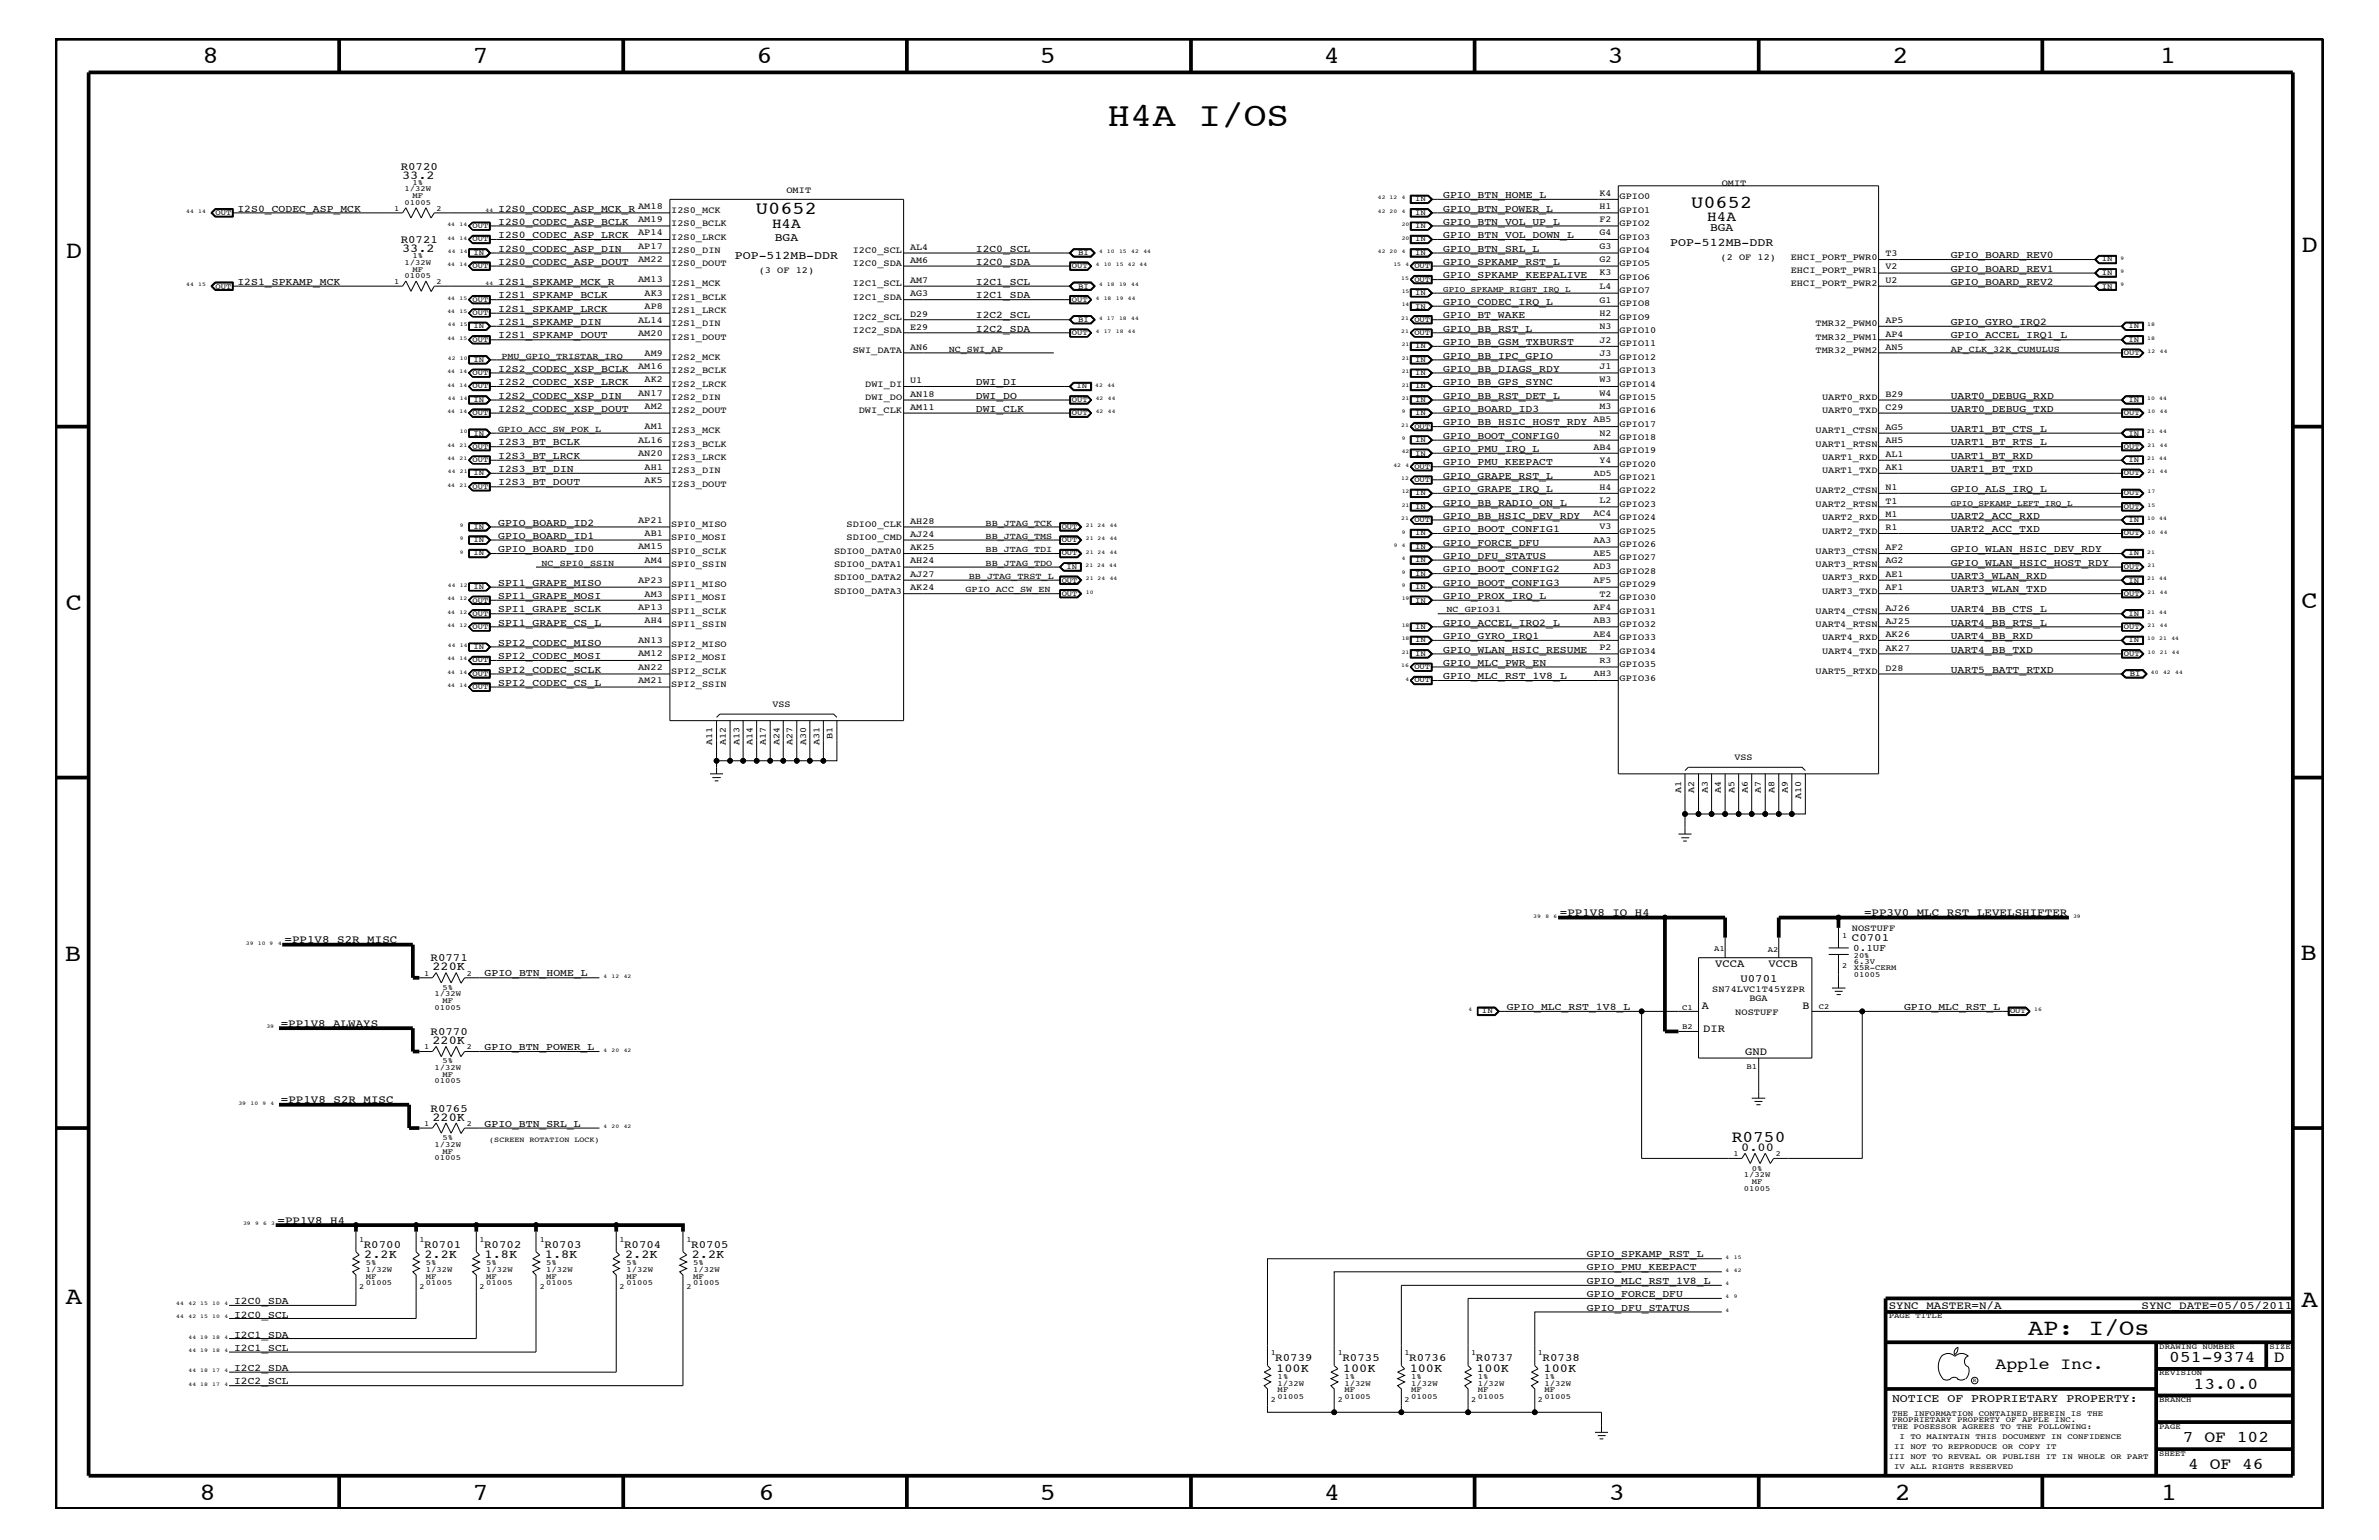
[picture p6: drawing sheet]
<svg xmlns="http://www.w3.org/2000/svg" width="432mm" height="279mm" viewBox="0 0 432 279" stroke-linecap="round" stroke-linejoin="round" font-family="sans-serif">
<defs><g id="words">
<text font-size="6.2" x="201" y="22.9">H4A I/OS</text>
<g font-size="4.5">
<text x="36.7" y="11.5">8</text>
<text x="85.8" y="11.5">7</text>
<text x="137.3" y="11.5">6</text>
<text x="188.7" y="11.5">5</text>
<text x="240.3" y="11.5">4</text>
<text x="291.8" y="11.5">3</text>
<text x="343.5" y="11.5">2</text>
<text x="392" y="11.5">1</text>
<text x="11.9" y="46.8">D</text>
<text x="417.7" y="45.7">D</text>
<text x="11.9" y="110.6">C</text>
<text x="417.7" y="110.3">C</text>
<text x="11.8" y="174.3">B</text>
<text x="417.6" y="174.2">B</text>
<text x="11.9" y="236.7">A</text>
<text x="417.7" y="237.1">A</text>
<text x="36.2" y="272.1">8</text>
<text x="85.8" y="272.1">7</text>
<text x="137.7" y="272.1">6</text>
<text x="188.7" y="272.1">5</text>
<text x="240.4" y="272.1">4</text>
<text x="292" y="272.1">3</text>
<text x="343.9" y="272.1">2</text>
<text x="392.2" y="272.1">1</text>
</g>
<text font-size="4.1" x="368.1" y="242.3">AP: I/Os</text>
<g font-size="3.3">
<text x="137.2" y="38.9">U0652</text>
<text x="307" y="37.7">U0652</text>
</g>
<g font-size="3">
<text x="314.3" y="207.1">R0750</text>
<text x="362.2" y="248.4">Apple Inc.</text>
<text x="393.7" y="247.1">051-9374</text>
<text x="398.1" y="252">13.0.0</text>
<text x="412.7" y="247.1">D</text>
<text x="396.2" y="261.6">7 OF 102</text>
<text x="397.2" y="266.6">4 OF 46</text>
</g>
<g font-size="2.6">
<text x="140.1" y="41.3">H4A</text>
<text x="309.9" y="40.2">H4A</text>
</g>
<g font-size="2.2">
<text x="73" y="32.5">33.2</text>
<text x="73" y="45.7">33.2</text>
<text x="78.5" y="176.1">220K</text>
<text x="78.5" y="189.4">220K</text>
<text x="78.5" y="203.4">220K</text>
<text x="316.1" y="208.8">0.00</text>
<text x="66.1" y="228.2">2.2K</text>
<text x="77" y="228.2">2.2K</text>
<text x="88" y="228.2">1.8K</text>
<text x="98.9" y="228.2">1.8K</text>
<text x="113.5" y="228.2">2.2K</text>
<text x="125.6" y="228.2">2.2K</text>
<text x="231.6" y="248.9">100K</text>
<text x="243.8" y="248.9">100K</text>
<text x="255.9" y="248.9">100K</text>
<text x="268" y="248.9">100K</text>
<text x="280.2" y="248.9">100K</text>
</g>
<g font-size="2.1">
<text x="310.4" y="41.9">BGA</text>
<text x="133.4" y="47">POP-512MB-DDR</text>
<text x="140.6" y="43.8">BGA</text>
<text x="303.1" y="44.6">POP-512MB-DDR</text>
<text x="343.4" y="254.4">NOTICE OF PROPRIETARY PROPERTY:</text>
</g>
<g font-size="2">
<text x="72.7" y="30.8">R0720</text>
<text x="72.7" y="44.1">R0721</text>
<text x="283.1" y="166.2">=PP1V8_IO_H4</text>
<text x="338.3" y="166.2">=PP3V0_MLC_RST_LEVELSHIFTER</text>
<text x="51.6" y="171.1">=PP1V8_S2R_MISC</text>
<text x="336.1" y="170.7">C0701</text>
<text x="78.1" y="174.4">R0771</text>
<text x="311.3" y="175.5">VCCA</text>
<text x="315.9" y="178.3">U0701</text>
<text x="321" y="175.5">VCCB</text>
<text x="308.9" y="183.1">A</text>
<text x="327.2" y="183.1">B</text>
<text x="51" y="186.3">=PP1V8_ALWAYS</text>
<text x="78.1" y="187.7">R0770</text>
<text x="309.1" y="187.2">DIR</text>
<text x="316.7" y="191.5">GND</text>
<text x="51" y="200.2">=PP1V8_S2R_MISC</text>
<text x="78.1" y="201.7">R0765</text>
<text x="50.4" y="222">=PP1V8_H4</text>
<text x="66" y="226.4">R0700</text>
<text x="77" y="226.4">R0701</text>
<text x="87.9" y="226.4">R0702</text>
<text x="98.8" y="226.4">R0703</text>
<text x="113.3" y="226.4">R0704</text>
<text x="125.5" y="226.4">R0705</text>
<text x="342.8" y="237.4">SYNC_MASTER=N/A</text>
<text x="388.7" y="237.4">SYNC_DATE=05/05/2011</text>
<text x="231.5" y="247">R0739</text>
<text x="243.7" y="247">R0735</text>
<text x="255.8" y="247">R0736</text>
<text x="267.9" y="247">R0737</text>
<text x="280" y="247">R0738</text>
</g>
<g font-size="1.9">
<text x="262" y="35.9">GPIO_BTN_HOME_L</text>
<text x="43.1" y="38.4">I2S0_CODEC_ASP_MCK</text>
<text x="90.4" y="38.4">I2S0_CODEC_ASP_MCK_R</text>
<text x="90.4" y="40.8">I2S0_CODEC_ASP_BCLK</text>
<text x="262" y="38.4">GPIO_BTN_POWER_L</text>
<text x="262" y="40.8">GPIO_BTN_VOL_UP_L</text>
<text x="90.4" y="43.2">I2S0_CODEC_ASP_LRCK</text>
<text x="90.4" y="45.7">I2S0_CODEC_ASP_DIN</text>
<text x="177.1" y="45.7">I2C0_SCL</text>
<text x="262" y="45.7">GPIO_BTN_SRL_L</text>
<text x="262" y="43.2">GPIO_BTN_VOL_DOWN_L</text>
<text x="354.1" y="46.8">GPIO_BOARD_REV0</text>
<text x="43.1" y="51.7">I2S1_SPKAMP_MCK</text>
<text x="90.4" y="48">I2S0_CODEC_ASP_DOUT</text>
<text x="90.4" y="51.7">I2S1_SPKAMP_MCK_R</text>
<text x="177.1" y="48">I2C0_SDA</text>
<text x="177.1" y="51.7">I2C1_SCL</text>
<text x="262" y="50.5">GPIO_SPKAMP_KEEPALIVE</text>
<text x="262" y="48">GPIO_SPKAMP_RST_L</text>
<text x="354.1" y="51.7">GPIO_BOARD_REV2</text>
<text x="354.1" y="49.3">GPIO_BOARD_REV1</text>
<text x="90.4" y="54.1">I2S1_SPKAMP_BCLK</text>
<text x="90.4" y="56.6">I2S1_SPKAMP_LRCK</text>
<text x="90.4" y="59">I2S1_SPKAMP_DIN</text>
<text x="177.1" y="54.1">I2C1_SDA</text>
<text x="177.1" y="57.8">I2C2_SCL</text>
<text x="262" y="57.8">GPIO_BT_WAKE</text>
<text x="262" y="55.3">GPIO_CODEC_IRQ_L</text>
<text x="354.1" y="59">GPIO_GYRO_IRQ2</text>
<text x="90.4" y="61.4">I2S1_SPKAMP_DOUT</text>
<text x="177.1" y="60.2">I2C2_SDA</text>
<text x="262" y="62.6">GPIO_BB_GSM_TXBURST</text>
<text x="262" y="65.1">GPIO_BB_IPC_GPIO</text>
<text x="262" y="60.2">GPIO_BB_RST_L</text>
<text x="354.1" y="61.4">GPIO_ACCEL_IRQ1_L</text>
<text x="90.4" y="67.5">I2S2_CODEC_XSP_BCLK</text>
<text x="90.4" y="69.9">I2S2_CODEC_XSP_LRCK</text>
<text x="177.1" y="69.9">DWI_DI</text>
<text x="262" y="67.5">GPIO_BB_DIAGS_RDY</text>
<text x="262" y="69.9">GPIO_BB_GPS_SYNC</text>
<text x="90.4" y="74.7">I2S2_CODEC_XSP_DOUT</text>
<text x="90.4" y="72.3">I2S2_CODEC_XSP_DIN</text>
<text x="177.1" y="74.7">DWI_CLK</text>
<text x="177.1" y="72.3">DWI_DO</text>
<text x="262" y="77.2">GPIO_BB_HSIC_HOST_RDY</text>
<text x="262" y="72.3">GPIO_BB_RST_DET_L</text>
<text x="262" y="74.7">GPIO_BOARD_ID3</text>
<text x="354.1" y="74.7">UART0_DEBUG_TXD</text>
<text x="354.1" y="72.3">UART0_DEBUG_RXD</text>
<text x="90.4" y="83.3">I2S3_BT_LRCK</text>
<text x="90.4" y="80.8">I2S3_BT_BCLK</text>
<text x="262" y="82">GPIO_PMU_IRQ_L</text>
<text x="262" y="79.6">GPIO_BOOT_CONFIG0</text>
<text x="354.1" y="83.3">UART1_BT_RXD</text>
<text x="354.1" y="78.3">UART1_BT_CTS_L</text>
<text x="354.1" y="80.8">UART1_BT_RTS_L</text>
<text x="90.4" y="88.1">I2S3_BT_DOUT</text>
<text x="90.4" y="85.6">I2S3_BT_DIN</text>
<text x="262" y="84.4">GPIO_PMU_KEEPACT</text>
<text x="262" y="86.9">GPIO_GRAPE_RST_L</text>
<text x="262" y="89.3">GPIO_GRAPE_IRQ_L</text>
<text x="354.1" y="85.6">UART1_BT_TXD</text>
<text x="354.1" y="89.3">GPIO_ALS_IRQ_L</text>
<text x="90.4" y="95.4">GPIO_BOARD_ID2</text>
<text x="262" y="91.7">GPIO_BB_RADIO_ON_L</text>
<text x="262" y="94.2">GPIO_BB_HSIC_DEV_RDY</text>
<text x="354.1" y="94.2">UART2_ACC_RXD</text>
<text x="90.4" y="97.7">GPIO_BOARD_ID1</text>
<text x="90.4" y="100.2">GPIO_BOARD_ID0</text>
<text x="262" y="99">GPIO_FORCE_DFU</text>
<text x="262" y="96.5">GPIO_BOOT_CONFIG1</text>
<text x="262" y="101.4">GPIO_DFU_STATUS</text>
<text x="354.1" y="96.5">UART2_ACC_TXD</text>
<text x="354.1" y="100.2">GPIO_WLAN_HSIC_DEV_RDY</text>
<text x="90.4" y="106.3">SPI1_GRAPE_MISO</text>
<text x="262" y="106.3">GPIO_BOOT_CONFIG3</text>
<text x="262" y="103.8">GPIO_BOOT_CONFIG2</text>
<text x="354.1" y="102.6">GPIO_WLAN_HSIC_HOST_RDY</text>
<text x="354.1" y="105">UART3_WLAN_RXD</text>
<text x="354.1" y="107.5">UART3_WLAN_TXD</text>
<text x="90.4" y="113.6">SPI1_GRAPE_CS_L</text>
<text x="90.4" y="111.1">SPI1_GRAPE_SCLK</text>
<text x="90.4" y="108.7">SPI1_GRAPE_MOSI</text>
<text x="262" y="113.6">GPIO_ACCEL_IRQ2_L</text>
<text x="262" y="108.7">GPIO_PROX_IRQ_L</text>
<text x="354.1" y="113.6">UART4_BB_RTS_L</text>
<text x="354.1" y="111.1">UART4_BB_CTS_L</text>
<text x="90.4" y="117.2">SPI2_CODEC_MISO</text>
<text x="90.4" y="119.6">SPI2_CODEC_MOSI</text>
<text x="262" y="115.9">GPIO_GYRO_IRQ1</text>
<text x="262" y="118.4">GPIO_WLAN_HSIC_RESUME</text>
<text x="354.1" y="118.4">UART4_BB_TXD</text>
<text x="354.1" y="115.9">UART4_BB_RXD</text>
<text x="90.4" y="124.4">SPI2_CODEC_CS_L</text>
<text x="90.4" y="122">SPI2_CODEC_SCLK</text>
<text x="262" y="123.2">GPIO_MLC_RST_1V8_L</text>
<text x="262" y="120.8">GPIO_MLC_PWR_EN</text>
<text x="354.1" y="122">UART5_BATT_RTXD</text>
<text x="88" y="177.2">GPIO_BTN_HOME_L</text>
<text x="273.5" y="183.2">GPIO_MLC_RST_1V8_L</text>
<text x="345.6" y="183.2">GPIO_MLC_RST_L</text>
<text x="88" y="190.5">GPIO_BTN_POWER_L</text>
<text x="88" y="204.4">GPIO_BTN_SRL_L</text>
<text x="288" y="232.9">GPIO_MLC_RST_1V8_L</text>
<text x="288" y="230.5">GPIO_PMU_KEEPACT</text>
<text x="288" y="228.1">GPIO_SPKAMP_RST_L</text>
<text x="42.5" y="236.6">I2C0_SDA</text>
<text x="42.5" y="239">I2C0_SCL</text>
<text x="288" y="235.4">GPIO_FORCE_DFU</text>
<text x="288" y="237.8">GPIO_DFU_STATUS</text>
<text x="42.5" y="242.7">I2C1_SDA</text>
<text x="42.5" y="245.1">I2C1_SCL</text>
<text x="42.5" y="251.2">I2C2_SCL</text>
<text x="42.5" y="248.7">I2C2_SDA</text>
</g>
<text font-size="1.8" x="336.4" y="172.6">0.1UF</text>
<g font-size="1.7">
<text x="142.7" y="35">OMIT</text>
<text x="290.3" y="35.5">K4</text>
<text x="312.5" y="33.7">OMIT</text>
<text x="115.8" y="40.3">AM19</text>
<text x="115.8" y="37.9">AM18</text>
<text x="121.8" y="41">I2S0_BCLK</text>
<text x="121.8" y="38.6">I2S0_MCK</text>
<text x="290.3" y="40.3">F2</text>
<text x="290.3" y="37.9">H1</text>
<text x="294" y="41">GPIO2</text>
<text x="294" y="38.6">GPIO1</text>
<text x="294" y="36.2">GPIO0</text>
<text x="115.8" y="47.6">AM22</text>
<text x="115.8" y="45.2">AP17</text>
<text x="115.8" y="42.7">AP14</text>
<text x="121.8" y="43.5">I2S0_LRCK</text>
<text x="121.8" y="45.9">I2S0_DIN</text>
<text x="154.8" y="45.9">I2C0_SCL</text>
<text x="165.2" y="47.7">AM6</text>
<text x="165.2" y="45.3">AL4</text>
<text x="290.3" y="42.7">G4</text>
<text x="290.3" y="47.6">G2</text>
<text x="290.3" y="45.2">G3</text>
<text x="294" y="45.9">GPIO4</text>
<text x="294" y="43.5">GPIO3</text>
<text x="312.3" y="47.1">(2 OF 12)</text>
<text x="325" y="47.1">EHCI_PORT_PWR0</text>
<text x="342.2" y="46.5">T3</text>
<text x="115.8" y="51.3">AM13</text>
<text x="117" y="53.6">AK3</text>
<text x="121.8" y="48.3">I2S0_DOUT</text>
<text x="121.8" y="51.9">I2S1_MCK</text>
<text x="137.7" y="49.6">(3 OF 12)</text>
<text x="154.8" y="51.9">I2C1_SCL</text>
<text x="154.8" y="48.3">I2C0_SDA</text>
<text x="165.2" y="53.8">AG3</text>
<text x="165.2" y="51.3">AM7</text>
<text x="290.3" y="52.4">L4</text>
<text x="290.3" y="50">K3</text>
<text x="294" y="53.2">GPIO7</text>
<text x="294" y="50.7">GPIO6</text>
<text x="294" y="48.3">GPIO5</text>
<text x="325" y="49.6">EHCI_PORT_PWR1</text>
<text x="325" y="51.9">EHCI_PORT_PWR2</text>
<text x="342.2" y="48.9">V2</text>
<text x="342.2" y="51.3">U2</text>
<text x="115.8" y="58.5">AL14</text>
<text x="117" y="56.1">AP8</text>
<text x="121.8" y="56.8">I2S1_LRCK</text>
<text x="121.8" y="54.4">I2S1_BCLK</text>
<text x="121.8" y="59.2">I2S1_DIN</text>
<text x="154.8" y="58">I2C2_SCL</text>
<text x="154.8" y="54.4">I2C1_SDA</text>
<text x="165.2" y="59.8">E29</text>
<text x="165.2" y="57.4">D29</text>
<text x="290.3" y="59.7">N3</text>
<text x="290.3" y="57.3">H2</text>
<text x="290.3" y="54.9">G1</text>
<text x="294" y="58">GPIO9</text>
<text x="294" y="55.6">GPIO8</text>
<text x="329.5" y="59.2">TMR32_PWM0</text>
<text x="342.2" y="58.6">AP5</text>
<text x="115.8" y="60.9">AM20</text>
<text x="117" y="64.5">AM9</text>
<text x="121.8" y="61.7">I2S1_DOUT</text>
<text x="121.8" y="65.3">I2S2_MCK</text>
<text x="154.8" y="64">SWI_DATA</text>
<text x="154.8" y="60.4">I2C2_SDA</text>
<text x="165.2" y="63.4">AN6</text>
<text x="290.3" y="64.5">J3</text>
<text x="290.3" y="62.2">J2</text>
<text x="294" y="65.3">GPIO12</text>
<text x="294" y="62.9">GPIO11</text>
<text x="294" y="60.4">GPIO10</text>
<text x="329.5" y="64">TMR32_PWM2</text>
<text x="329.5" y="61.7">TMR32_PWM1</text>
<text x="342.2" y="63.4">AN5</text>
<text x="342.2" y="61.1">AP4</text>
<text x="115.8" y="71.8">AN17</text>
<text x="115.8" y="67">AM16</text>
<text x="117" y="69.4">AK2</text>
<text x="121.8" y="70.1">I2S2_LRCK</text>
<text x="121.8" y="67.7">I2S2_BCLK</text>
<text x="157.1" y="70.1">DWI_DI</text>
<text x="165.2" y="69.5">U1</text>
<text x="165.2" y="72">AN18</text>
<text x="290.3" y="71.8">W4</text>
<text x="290.3" y="69.4">W3</text>
<text x="290.3" y="67">J1</text>
<text x="294" y="70.1">GPIO14</text>
<text x="294" y="67.7">GPIO13</text>
<text x="342.2" y="72">B29</text>
<text x="117" y="77.9">AM1</text>
<text x="117" y="74.3">AM2</text>
<text x="121.8" y="75">I2S2_DOUT</text>
<text x="121.8" y="72.6">I2S2_DIN</text>
<text x="155.9" y="75">DWI_CLK</text>
<text x="157.1" y="72.6">DWI_DO</text>
<text x="165.2" y="74.4">AM11</text>
<text x="289.2" y="76.7">AB5</text>
<text x="290.3" y="74.3">M3</text>
<text x="294" y="77.4">GPIO17</text>
<text x="294" y="75">GPIO16</text>
<text x="294" y="72.6">GPIO15</text>
<text x="330.7" y="75">UART0_TXD</text>
<text x="330.7" y="72.6">UART0_RXD</text>
<text x="342.2" y="74.4">C29</text>
<text x="115.8" y="82.7">AN20</text>
<text x="115.8" y="80.3">AL16</text>
<text x="121.8" y="83.5">I2S3_LRCK</text>
<text x="121.8" y="81.1">I2S3_BCLK</text>
<text x="121.8" y="78.6">I2S3_MCK</text>
<text x="289.2" y="81.6">AB4</text>
<text x="290.3" y="83.9">Y4</text>
<text x="290.3" y="79.1">N2</text>
<text x="294" y="82.2">GPIO19</text>
<text x="294" y="79.9">GPIO18</text>
<text x="329.5" y="81.1">UART1_RTSN</text>
<text x="329.5" y="78.6">UART1_CTSN</text>
<text x="330.7" y="83.5">UART1_RXD</text>
<text x="342.2" y="82.8">AL1</text>
<text x="342.2" y="80.5">AH5</text>
<text x="342.2" y="78">AG5</text>
<text x="117" y="87.6">AK5</text>
<text x="117" y="85.2">AH1</text>
<text x="121.8" y="88.3">I2S3_DOUT</text>
<text x="121.8" y="85.9">I2S3_DIN</text>
<text x="290.3" y="88.8">H4</text>
<text x="294" y="89.5">GPIO22</text>
<text x="294" y="87.1">GPIO21</text>
<text x="294" y="84.7">GPIO20</text>
<text x="329.5" y="89.5">UART2_CTSN</text>
<text x="330.7" y="85.9">UART1_TXD</text>
<text x="342.2" y="88.9">N1</text>
<text x="342.2" y="85.3">AK1</text>
<text x="115.8" y="94.9">AP21</text>
<text x="121.8" y="95.6">SPI0_MISO</text>
<text x="153.7" y="95.6">SDIO0_CLK</text>
<text x="165.2" y="95">AH28</text>
<text x="289.2" y="93.7">AC4</text>
<text x="290.3" y="91.2">L2</text>
<text x="294" y="94.3">GPIO24</text>
<text x="294" y="92">GPIO23</text>
<text x="329.5" y="92">UART2_RTSN</text>
<text x="330.7" y="94.3">UART2_RXD</text>
<text x="342.2" y="93.8">M1</text>
<text x="342.2" y="91.4">T1</text>
<text x="115.8" y="99.7">AM15</text>
<text x="117" y="97.3">AB1</text>
<text x="121.8" y="98">SPI0_MOSI</text>
<text x="121.8" y="100.4">SPI0_SCLK</text>
<text x="151.4" y="100.4">SDIO0_DATA0</text>
<text x="153.7" y="98">SDIO0_CMD</text>
<text x="165.2" y="99.9">AK25</text>
<text x="165.2" y="97.4">AJ24</text>
<text x="289.2" y="101">AE5</text>
<text x="289.2" y="98.5">AA3</text>
<text x="290.3" y="96">V3</text>
<text x="294" y="101.6">GPIO27</text>
<text x="294" y="99.3">GPIO26</text>
<text x="294" y="96.8">GPIO25</text>
<text x="329.5" y="100.4">UART3_CTSN</text>
<text x="330.7" y="96.8">UART2_TXD</text>
<text x="342.2" y="99.9">AF2</text>
<text x="342.2" y="96.2">R1</text>
<text x="115.8" y="105.8">AP23</text>
<text x="117" y="102.1">AM4</text>
<text x="121.8" y="106.5">SPI1_MISO</text>
<text x="121.8" y="102.9">SPI0_SSIN</text>
<text x="151.4" y="102.9">SDIO0_DATA1</text>
<text x="151.4" y="105.3">SDIO0_DATA2</text>
<text x="151.4" y="107.7">SDIO0_DATA3</text>
<text x="165.2" y="102.2">AH24</text>
<text x="165.2" y="104.7">AJ27</text>
<text x="165.2" y="107.1">AK24</text>
<text x="289.2" y="105.8">AF5</text>
<text x="289.2" y="103.3">AD3</text>
<text x="294" y="106.5">GPIO29</text>
<text x="294" y="104.1">GPIO28</text>
<text x="329.5" y="102.9">UART3_RTSN</text>
<text x="330.7" y="107.7">UART3_TXD</text>
<text x="330.7" y="105.3">UART3_RXD</text>
<text x="342.2" y="107.1">AF1</text>
<text x="342.2" y="104.7">AE1</text>
<text x="342.2" y="102.2">AG2</text>
<text x="115.8" y="110.6">AP13</text>
<text x="117" y="113.1">AH4</text>
<text x="117" y="108.2">AM3</text>
<text x="121.8" y="113.7">SPI1_SSIN</text>
<text x="121.8" y="111.4">SPI1_SCLK</text>
<text x="121.8" y="108.9">SPI1_MOSI</text>
<text x="289.2" y="113.1">AB3</text>
<text x="289.2" y="110.6">AF4</text>
<text x="290.3" y="108.2">T2</text>
<text x="294" y="113.7">GPIO32</text>
<text x="294" y="111.4">GPIO31</text>
<text x="294" y="108.9">GPIO30</text>
<text x="329.5" y="113.7">UART4_RTSN</text>
<text x="329.5" y="111.4">UART4_CTSN</text>
<text x="342.2" y="113.1">AJ25</text>
<text x="342.2" y="110.8">AJ26</text>
<text x="115.8" y="119.1">AM12</text>
<text x="115.8" y="116.7">AN13</text>
<text x="121.8" y="119.8">SPI2_MOSI</text>
<text x="121.8" y="117.4">SPI2_MISO</text>
<text x="289.2" y="115.5">AE4</text>
<text x="290.3" y="117.9">P2</text>
<text x="294" y="118.6">GPIO34</text>
<text x="294" y="116.2">GPIO33</text>
<text x="330.7" y="118.6">UART4_TXD</text>
<text x="330.7" y="116.2">UART4_RXD</text>
<text x="342.2" y="118.1">AK27</text>
<text x="342.2" y="115.6">AK26</text>
<text x="115.8" y="124">AM21</text>
<text x="115.8" y="121.5">AN22</text>
<text x="121.8" y="124.7">SPI2_SSIN</text>
<text x="121.8" y="122.3">SPI2_SCLK</text>
<text x="294" y="123.5">GPIO36</text>
<text x="294" y="121">GPIO35</text>
<text x="329.5" y="122.3">UART5_RTXD</text>
<text x="342.2" y="121.7">D28</text>
<text x="140.2" y="128.2">VSS</text>
<text x="129.3" y="135.2" transform="rotate(-90 129.3 135.2)">A11</text>
<text x="131.7" y="135.2" transform="rotate(-90 131.7 135.2)">A12</text>
<text x="134.2" y="135.2" transform="rotate(-90 134.2 135.2)">A13</text>
<text x="136.6" y="135.2" transform="rotate(-90 136.6 135.2)">A14</text>
<text x="139" y="135.2" transform="rotate(-90 139 135.2)">A17</text>
<text x="141.5" y="135.2" transform="rotate(-90 141.5 135.2)">A24</text>
<text x="143.8" y="135.2" transform="rotate(-90 143.8 135.2)">A27</text>
<text x="146.3" y="135.2" transform="rotate(-90 146.3 135.2)">A30</text>
<text x="148.8" y="135.2" transform="rotate(-90 148.8 135.2)">A31</text>
<text x="151.1" y="134.1" transform="rotate(-90 151.1 134.1)">B1</text>
<text x="314.8" y="137.9">VSS</text>
<text x="305.1" y="143.9" transform="rotate(-90 305.1 143.9)">A1</text>
<text x="307.5" y="143.9" transform="rotate(-90 307.5 143.9)">A2</text>
<text x="310" y="143.9" transform="rotate(-90 310 143.9)">A3</text>
<text x="312.3" y="143.9" transform="rotate(-90 312.3 143.9)">A4</text>
<text x="314.8" y="143.9" transform="rotate(-90 314.8 143.9)">A5</text>
<text x="317.2" y="143.9" transform="rotate(-90 317.2 143.9)">A6</text>
<text x="319.6" y="143.9" transform="rotate(-90 319.6 143.9)">A7</text>
<text x="322.1" y="143.9" transform="rotate(-90 322.1 143.9)">A8</text>
<text x="324.5" y="143.9" transform="rotate(-90 324.5 143.9)">A9</text>
<text x="326.9" y="145" transform="rotate(-90 326.9 145)">A10</text>
<text x="336.1" y="168.9">NOSTUFF</text>
<text x="310.8" y="179.9">SN74LVC1T45YZPR</text>
<text x="315" y="184.1">NOSTUFF</text>
<text x="317.5" y="181.6">BGA</text>
</g>
<g font-size="1.6">
<text x="91" y="65.1">PMU_GPIO_TRISTAR_IRQ</text>
<text x="172.2" y="63.9">NC_SWI_AP</text>
<text x="354.1" y="63.9">AP_CLK_32K_CUMULUS</text>
<text x="90.4" y="78.3">GPIO_ACC_SW_POK_L</text>
<text x="289.3" y="86.4">AD5</text>
<text x="178.9" y="95.4">BB_JTAG_TCK</text>
<text x="178.9" y="97.7">BB_JTAG_TMS</text>
<text x="178.9" y="100.2">BB_JTAG_TDI</text>
<text x="98.3" y="102.6">NC_SPI0_SSIN</text>
<text x="175.3" y="107.5">GPIO_ACC_SW_EN</text>
<text x="175.9" y="105">BB_JTAG_TRST_L</text>
<text x="178.9" y="102.6">BB_JTAG_TDO</text>
<text x="262.6" y="111.1">NC_GPIO31</text>
<text x="289.3" y="122.7">AH3</text>
<text x="290.3" y="120.3">R3</text>
</g>
<g font-size="1.5">
<text x="262" y="52.9">GPIO_SPKAMP_RIGHT_IRQ_L</text>
<text x="354.1" y="91.7">GPIO_SPKAMP_LEFT_IRQ_L</text>
</g>
<g font-size="1.4">
<text x="73.4" y="34.7">1/32W</text>
<text x="74.9" y="33.6">1%</text>
<text x="74.9" y="35.9">MF</text>
<text x="39.1" y="39">OUT</text>
<text x="71.5" y="38.2">1</text>
<text x="73.4" y="37.2">01005</text>
<text x="79.2" y="38.2">2</text>
<text x="85.8" y="41.4">OUT</text>
<text x="256.9" y="36.5">IN</text>
<text x="256.9" y="39">IN</text>
<text x="256.9" y="41.4">IN</text>
<text x="74.9" y="46.8">1%</text>
<text x="85.8" y="43.8">OUT</text>
<text x="85.9" y="46.3">IN</text>
<text x="195.7" y="46.3">BI</text>
<text x="256.9" y="43.8">IN</text>
<text x="256.9" y="46.3">IN</text>
<text x="381.5" y="47.4">IN</text>
<text x="39.1" y="52.4">OUT</text>
<text x="71.5" y="51.6">1</text>
<text x="73.4" y="48">1/32W</text>
<text x="73.4" y="50.5">01005</text>
<text x="74.9" y="49.3">MF</text>
<text x="79.2" y="51.6">2</text>
<text x="85.8" y="48.7">OUT</text>
<text x="194.6" y="48.7">OUT</text>
<text x="195.7" y="52.4">BI</text>
<text x="256.7" y="48.7">OUT</text>
<text x="256.7" y="51.1">OUT</text>
<text x="256.9" y="53.5">IN</text>
<text x="381.5" y="49.9">IN</text>
<text x="381.5" y="52.4">IN</text>
<text x="85.8" y="57.2">OUT</text>
<text x="85.8" y="54.7">OUT</text>
<text x="85.9" y="59.5">IN</text>
<text x="194.6" y="54.7">OUT</text>
<text x="195.7" y="58.4">BI</text>
<text x="256.7" y="58.4">OUT</text>
<text x="256.9" y="56">IN</text>
<text x="386.3" y="59.5">IN</text>
<text x="85.8" y="62">OUT</text>
<text x="85.9" y="65.6">IN</text>
<text x="194.6" y="60.8">OUT</text>
<text x="256.7" y="60.8">OUT</text>
<text x="256.9" y="65.6">IN</text>
<text x="256.9" y="63.2">IN</text>
<text x="385.5" y="64.5">OUT</text>
<text x="386.3" y="62">IN</text>
<text x="85.8" y="70.5">OUT</text>
<text x="85.8" y="68.1">OUT</text>
<text x="195.4" y="70.5">IN</text>
<text x="256.9" y="70.5">IN</text>
<text x="256.9" y="68.1">IN</text>
<text x="85.8" y="75.4">OUT</text>
<text x="85.9" y="72.9">IN</text>
<text x="194.6" y="75.4">OUT</text>
<text x="194.6" y="72.9">OUT</text>
<text x="256.7" y="77.8">OUT</text>
<text x="256.9" y="72.9">IN</text>
<text x="256.9" y="75.4">IN</text>
<text x="385.5" y="75.4">OUT</text>
<text x="386.3" y="72.9">IN</text>
<text x="85.8" y="81.4">OUT</text>
<text x="85.8" y="83.8">OUT</text>
<text x="85.9" y="79">IN</text>
<text x="256.9" y="82.7">IN</text>
<text x="256.9" y="80.2">IN</text>
<text x="385.5" y="81.4">OUT</text>
<text x="386.3" y="79">IN</text>
<text x="386.3" y="83.8">IN</text>
<text x="85.8" y="88.7">OUT</text>
<text x="85.9" y="86.2">IN</text>
<text x="256.7" y="85">OUT</text>
<text x="256.7" y="87.5">OUT</text>
<text x="256.9" y="89.9">IN</text>
<text x="385.5" y="86.2">OUT</text>
<text x="385.5" y="89.9">OUT</text>
<text x="85.9" y="96">IN</text>
<text x="192.7" y="96">OUT</text>
<text x="256.7" y="94.8">OUT</text>
<text x="256.9" y="92.3">IN</text>
<text x="385.5" y="92.3">OUT</text>
<text x="386.3" y="94.8">IN</text>
<text x="85.9" y="98.4">IN</text>
<text x="85.9" y="100.8">IN</text>
<text x="192.7" y="98.4">OUT</text>
<text x="192.7" y="100.8">OUT</text>
<text x="256.9" y="97.1">IN</text>
<text x="256.9" y="99.6">IN</text>
<text x="385.5" y="97.1">OUT</text>
<text x="386.3" y="100.8">IN</text>
<text x="85.9" y="106.9">IN</text>
<text x="192.7" y="105.7">OUT</text>
<text x="193.5" y="103.2">IN</text>
<text x="256.9" y="104.4">IN</text>
<text x="256.9" y="106.9">IN</text>
<text x="256.9" y="102.1">IN</text>
<text x="385.5" y="103.2">OUT</text>
<text x="386.3" y="105.7">IN</text>
<text x="85.8" y="111.7">OUT</text>
<text x="85.8" y="109.3">OUT</text>
<text x="192.7" y="108.1">OUT</text>
<text x="256.9" y="109.3">IN</text>
<text x="385.5" y="108.1">OUT</text>
<text x="386.3" y="111.7">IN</text>
<text x="85.8" y="114.2">OUT</text>
<text x="85.9" y="117.8">IN</text>
<text x="256.9" y="114.2">IN</text>
<text x="256.9" y="116.5">IN</text>
<text x="256.9" y="119">IN</text>
<text x="385.5" y="114.2">OUT</text>
<text x="385.5" y="119">OUT</text>
<text x="386.3" y="116.5">IN</text>
<text x="85.8" y="120.2">OUT</text>
<text x="85.8" y="122.6">OUT</text>
<text x="85.8" y="125.1">OUT</text>
<text x="256.7" y="121.4">OUT</text>
<text x="256.7" y="123.8">OUT</text>
<text x="386.6" y="122.6">BI</text>
<text x="311.2" y="172.6">A1</text>
<text x="320.9" y="172.7">A2</text>
<text x="334.4" y="170.1">1</text>
<text x="336.5" y="173.8">20%</text>
<text x="77" y="177.1">1</text>
<text x="80.3" y="179.6">5%</text>
<text x="84.8" y="177.1">2</text>
<text x="334.4" y="175.6">2</text>
<text x="336.5" y="176.1">X5R-CERM</text>
<text x="336.5" y="174.9">6.3V</text>
<text x="336.5" y="177.3">01005</text>
<text x="78.9" y="180.8">1/32W</text>
<text x="78.9" y="183.2">01005</text>
<text x="80.3" y="182.1">MF</text>
<text x="269" y="183.8">IN</text>
<text x="305.3" y="183.2">C1</text>
<text x="330.1" y="183.1">C2</text>
<text x="364.8" y="183.8">OUT</text>
<text x="77" y="190.4">1</text>
<text x="84.8" y="190.4">2</text>
<text x="305.3" y="186.7">B2</text>
<text x="78.9" y="194.2">1/32W</text>
<text x="78.9" y="196.5">01005</text>
<text x="80.3" y="192.9">5%</text>
<text x="80.3" y="195.4">MF</text>
<text x="317" y="194">B1</text>
<text x="77" y="204.3">1</text>
<text x="78.9" y="208.1">1/32W</text>
<text x="80.3" y="206.9">5%</text>
<text x="80.3" y="209.3">MF</text>
<text x="84.8" y="204.3">2</text>
<text x="88.8" y="207.1">(SCREEN ROTATION LOCK)</text>
<text x="314.6" y="209.7">1</text>
<text x="322.3" y="209.7">2</text>
<text x="78.9" y="210.5">01005</text>
<text x="316.5" y="213.6">1/32W</text>
<text x="318" y="212.4">0%</text>
<text x="318" y="214.7">MF</text>
<text x="316.5" y="216">01005</text>
<text x="65.2" y="225.3">1</text>
<text x="76.1" y="225.3">1</text>
<text x="87" y="225.3">1</text>
<text x="98" y="225.3">1</text>
<text x="112.4" y="225.3">1</text>
<text x="124.6" y="225.3">1</text>
<text x="65.2" y="233.8">2</text>
<text x="66.4" y="229.6">5%</text>
<text x="66.4" y="232">MF</text>
<text x="66.4" y="230.7">1/32W</text>
<text x="66.4" y="233.2">01005</text>
<text x="76.1" y="233.8">2</text>
<text x="77.3" y="229.6">5%</text>
<text x="77.3" y="232">MF</text>
<text x="77.3" y="230.7">1/32W</text>
<text x="77.3" y="233.2">01005</text>
<text x="87" y="233.8">2</text>
<text x="88.2" y="229.6">5%</text>
<text x="88.2" y="232">MF</text>
<text x="88.2" y="230.7">1/32W</text>
<text x="88.2" y="233.2">01005</text>
<text x="98" y="233.8">2</text>
<text x="99.1" y="229.6">5%</text>
<text x="99.1" y="232">MF</text>
<text x="99.1" y="230.7">1/32W</text>
<text x="99.1" y="233.2">01005</text>
<text x="112.4" y="233.8">2</text>
<text x="113.7" y="229.6">5%</text>
<text x="113.7" y="232">MF</text>
<text x="113.7" y="230.7">1/32W</text>
<text x="113.7" y="233.2">01005</text>
<text x="124.6" y="233.8">2</text>
<text x="125.8" y="229.6">5%</text>
<text x="125.8" y="232">MF</text>
<text x="125.8" y="230.7">1/32W</text>
<text x="125.8" y="233.2">01005</text>
<text x="342.8" y="239.2">PAGE TITLE</text>
<text x="230.6" y="245.9">1</text>
<text x="242.8" y="245.9">1</text>
<text x="254.9" y="245.9">1</text>
<text x="267" y="245.9">1</text>
<text x="279.1" y="245.9">1</text>
<text x="391.9" y="244.7">DRAWING NUMBER</text>
<text x="411.9" y="244.7">SIZE</text>
<text x="231.9" y="251.4">1/32W</text>
<text x="231.9" y="250.1">1%</text>
<text x="244" y="251.4">1/32W</text>
<text x="244" y="250.1">1%</text>
<text x="256.1" y="251.4">1/32W</text>
<text x="256.1" y="250.1">1%</text>
<text x="268.2" y="251.4">1/32W</text>
<text x="268.2" y="250.1">1%</text>
<text x="280.3" y="250.1">1%</text>
<text x="280.3" y="251.4">1/32W</text>
<text x="391.9" y="249.5">REVISION</text>
<text x="230.6" y="254.4">2</text>
<text x="231.9" y="253.8">01005</text>
<text x="231.9" y="252.6">MF</text>
<text x="242.8" y="254.4">2</text>
<text x="244" y="253.8">01005</text>
<text x="244" y="252.6">MF</text>
<text x="254.9" y="254.4">2</text>
<text x="256.1" y="253.8">01005</text>
<text x="256.1" y="252.6">MF</text>
<text x="267" y="254.4">2</text>
<text x="268.2" y="253.8">01005</text>
<text x="268.2" y="252.6">MF</text>
<text x="279.1" y="254.4">2</text>
<text x="280.3" y="252.6">MF</text>
<text x="280.3" y="253.8">01005</text>
<text x="343.4" y="256.8">THE INFORMATION CONTAINED HEREIN IS THE</text>
<text x="391.9" y="254.4">BRANCH</text>
<text x="343.4" y="258">PROPRIETARY PROPERTY OF APPLE INC.</text>
<text x="343.4" y="259.3">THE POSESSOR AGREES TO THE FOLLOWING:</text>
<text x="343.8" y="262.9">II NOT TO REPRODUCE OR COPY IT</text>
<text x="344.8" y="261.1">I TO MAINTAIN THIS DOCUMENT IN CONFIDENCE</text>
<text x="391.9" y="259.3">PAGE</text>
<text x="342.8" y="264.7">III NOT TO REVEAL OR PUBLISH IT IN WHOLE OR PART</text>
<text x="343.8" y="266.6">IV ALL RIGHTS RESERVED</text>
<text x="391.9" y="264.1">SHEET</text>
</g>
<g font-size="1">
<text x="33.8" y="38.6">44</text>
<text x="36" y="38.6">14</text>
<text x="81.2" y="41">44</text>
<text x="83.4" y="41">14</text>
<text x="88.1" y="38.4">44</text>
<text x="250.1" y="36.2">42 12</text>
<text x="250.1" y="38.6">42 20</text>
<text x="254.4" y="36.2">4</text>
<text x="254.4" y="38.6">4</text>
<text x="254.4" y="41">20</text>
<text x="81.2" y="43.5">44</text>
<text x="81.3" y="45.9">44</text>
<text x="83.4" y="43.5">14</text>
<text x="83.5" y="45.9">14</text>
<text x="199.5" y="45.9">4</text>
<text x="200.9" y="45.9">10</text>
<text x="203.1" y="45.9">15</text>
<text x="205.3" y="45.9">42</text>
<text x="207.5" y="45.9">44</text>
<text x="250.1" y="45.9">42 20</text>
<text x="254.4" y="45.9">4</text>
<text x="254.4" y="43.5">20</text>
<text x="384.9" y="47.1">9</text>
<text x="33.8" y="51.9">44</text>
<text x="36" y="51.9">15</text>
<text x="81.2" y="48.3">44</text>
<text x="83.4" y="48.3">14</text>
<text x="88.1" y="51.7">44</text>
<text x="198.9" y="48.3">4</text>
<text x="199.5" y="51.9">4</text>
<text x="200.3" y="48.3">10</text>
<text x="200.9" y="51.9">18</text>
<text x="202.5" y="48.3">15</text>
<text x="203.1" y="51.9">19</text>
<text x="204.7" y="48.3">42 44</text>
<text x="205.3" y="51.9">44</text>
<text x="252.9" y="48.3">15</text>
<text x="254.3" y="50.7">15</text>
<text x="254.4" y="53.2">15</text>
<text x="255.1" y="48.3">4</text>
<text x="384.9" y="49.6">9</text>
<text x="384.9" y="51.9">9</text>
<text x="81.2" y="56.8">44</text>
<text x="81.2" y="54.4">44</text>
<text x="81.3" y="59.2">44</text>
<text x="83.4" y="54.4">15</text>
<text x="83.4" y="56.8">15</text>
<text x="83.5" y="59.2">15</text>
<text x="198.9" y="54.4">4</text>
<text x="199.5" y="58">4</text>
<text x="200.3" y="54.4">18</text>
<text x="200.9" y="58">17</text>
<text x="202.5" y="54.4">19</text>
<text x="203.1" y="58">18</text>
<text x="204.7" y="54.4">44</text>
<text x="205.3" y="58">44</text>
<text x="254.3" y="58">21</text>
<text x="254.4" y="55.6">14</text>
<text x="389.7" y="59.2">18</text>
<text x="81.2" y="61.7">44</text>
<text x="81.3" y="65.3">42</text>
<text x="83.4" y="61.7">15</text>
<text x="83.5" y="65.3">10</text>
<text x="198.9" y="60.4">4</text>
<text x="200.3" y="60.4">17</text>
<text x="202.5" y="60.4">18</text>
<text x="204.7" y="60.4">44</text>
<text x="254.3" y="60.4">21</text>
<text x="254.4" y="65.3">21</text>
<text x="254.4" y="62.8">21</text>
<text x="389.7" y="61.7">18</text>
<text x="389.8" y="64">12</text>
<text x="392" y="64">44</text>
<text x="81.2" y="70.1">44</text>
<text x="81.2" y="67.7">44</text>
<text x="83.4" y="70.1">14</text>
<text x="83.4" y="67.7">14</text>
<text x="198.8" y="70.1">42</text>
<text x="201" y="70.1">44</text>
<text x="254.4" y="70.1">21</text>
<text x="254.4" y="67.7">21</text>
<text x="81.2" y="75">44</text>
<text x="81.3" y="72.6">44</text>
<text x="83.4" y="75">14</text>
<text x="83.5" y="72.6">14</text>
<text x="198.9" y="75">42</text>
<text x="198.9" y="72.6">42</text>
<text x="201.1" y="75">44</text>
<text x="201.1" y="72.6">44</text>
<text x="254.3" y="77.4">21</text>
<text x="254.4" y="75">9</text>
<text x="254.4" y="72.6">21</text>
<text x="389.7" y="72.6">10</text>
<text x="389.8" y="75">10</text>
<text x="391.9" y="72.6">44</text>
<text x="392" y="75">44</text>
<text x="81.2" y="81.1">44</text>
<text x="81.2" y="83.5">44</text>
<text x="83.4" y="81.1">21</text>
<text x="83.4" y="83.5">21</text>
<text x="83.5" y="78.6">10</text>
<text x="254.4" y="79.9">9</text>
<text x="254.4" y="82.2">42</text>
<text x="389.7" y="78.6">21</text>
<text x="389.7" y="83.5">21</text>
<text x="389.8" y="81.1">21</text>
<text x="391.9" y="83.5">44</text>
<text x="391.9" y="78.6">44</text>
<text x="392" y="81.1">44</text>
<text x="81.2" y="88.3">44</text>
<text x="81.3" y="85.9">44</text>
<text x="83.4" y="88.3">21</text>
<text x="83.5" y="85.9">21</text>
<text x="252.9" y="84.7">42</text>
<text x="254.3" y="87.1">12</text>
<text x="254.4" y="89.5">12</text>
<text x="255.1" y="84.7">4</text>
<text x="389.8" y="89.5">17</text>
<text x="389.8" y="85.9">21</text>
<text x="392" y="85.9">44</text>
<text x="83.5" y="95.6">9</text>
<text x="197.1" y="95.6">21 24</text>
<text x="201.4" y="95.6">44</text>
<text x="254.3" y="94.3">21</text>
<text x="254.4" y="92">21</text>
<text x="389.7" y="94.3">10</text>
<text x="389.8" y="92">15</text>
<text x="391.9" y="94.3">44</text>
<text x="83.5" y="98">9</text>
<text x="83.5" y="100.4">9</text>
<text x="197.1" y="98">21 24</text>
<text x="197.1" y="100.4">21 24</text>
<text x="201.4" y="98">44</text>
<text x="201.4" y="100.4">44</text>
<text x="253" y="99.3">9</text>
<text x="254.4" y="96.8">9</text>
<text x="254.4" y="101.6">4</text>
<text x="254.4" y="99.3">4</text>
<text x="389.7" y="100.4">21</text>
<text x="389.8" y="96.8">10</text>
<text x="392" y="96.8">44</text>
<text x="81.3" y="106.5">44</text>
<text x="83.5" y="106.5">12</text>
<text x="197" y="102.9">21 24</text>
<text x="197.1" y="105.3">21 24</text>
<text x="197.1" y="107.7">10</text>
<text x="201.3" y="102.9">44</text>
<text x="201.4" y="105.3">44</text>
<text x="254.4" y="104.1">9</text>
<text x="254.4" y="106.5">9</text>
<text x="389.7" y="105.3">21</text>
<text x="389.8" y="102.9">21</text>
<text x="389.8" y="107.7">21</text>
<text x="391.9" y="105.3">44</text>
<text x="392" y="107.7">44</text>
<text x="81.2" y="111.4">44</text>
<text x="81.2" y="108.9">44</text>
<text x="81.2" y="113.7">44</text>
<text x="83.4" y="111.4">12</text>
<text x="83.4" y="108.9">12</text>
<text x="83.4" y="113.7">12</text>
<text x="254.4" y="108.9">19</text>
<text x="254.4" y="113.7">18</text>
<text x="389.7" y="111.4">21</text>
<text x="389.8" y="113.7">21</text>
<text x="391.9" y="111.4">44</text>
<text x="392" y="113.7">44</text>
<text x="81.2" y="119.8">44</text>
<text x="81.3" y="117.4">44</text>
<text x="83.4" y="119.8">14</text>
<text x="83.5" y="117.4">14</text>
<text x="254.4" y="116.2">18</text>
<text x="254.4" y="118.6">21</text>
<text x="389.7" y="116.2">10</text>
<text x="389.8" y="118.6">10</text>
<text x="391.9" y="116.2">21</text>
<text x="392" y="118.6">21</text>
<text x="394.1" y="116.2">44</text>
<text x="394.2" y="118.6">44</text>
<text x="81.2" y="122.3">44</text>
<text x="81.2" y="124.7">44</text>
<text x="83.4" y="122.3">14</text>
<text x="83.4" y="124.7">14</text>
<text x="254.3" y="121">16</text>
<text x="255.1" y="123.5">4</text>
<text x="390.4" y="122.3">40</text>
<text x="392.6" y="122.3">42</text>
<text x="394.8" y="122.3">44</text>
<text x="278.3" y="166.5">39</text>
<text x="280.5" y="166.5">8</text>
<text x="281.9" y="166.5">6</text>
<text x="376.3" y="166.5">39</text>
<text x="44.6" y="171.4">39</text>
<text x="46.8" y="171.4">10 9</text>
<text x="50.5" y="171.4">4</text>
<text x="109.6" y="177.4">4</text>
<text x="111" y="177.4">12</text>
<text x="113.2" y="177.4">42</text>
<text x="266.5" y="183.5">4</text>
<text x="369.2" y="183.5">16</text>
<text x="48.3" y="186.5">39</text>
<text x="109.6" y="190.8">4</text>
<text x="111" y="190.8">20</text>
<text x="113.2" y="190.8">42</text>
<text x="43.3" y="200.4">39</text>
<text x="45.5" y="200.4">10</text>
<text x="47.7" y="200.4">9</text>
<text x="49.1" y="200.4">4</text>
<text x="109.6" y="204.7">4</text>
<text x="111" y="204.7">20</text>
<text x="113.2" y="204.7">42</text>
<text x="44.1" y="222.3">39</text>
<text x="46.3" y="222.3">9</text>
<text x="47.8" y="222.3">6</text>
<text x="49.2" y="222.3">3</text>
<text x="313.2" y="228.4">4</text>
<text x="313.2" y="230.7">4</text>
<text x="313.2" y="233.2">4</text>
<text x="314.7" y="228.4">15</text>
<text x="314.7" y="230.7">42</text>
<text x="32" y="236.8">44</text>
<text x="32" y="239.2">44</text>
<text x="34.2" y="236.8">42 15</text>
<text x="34.2" y="239.2">42 15</text>
<text x="38.5" y="236.8">10</text>
<text x="38.5" y="239.2">10</text>
<text x="40.7" y="236.8">4</text>
<text x="40.7" y="239.2">4</text>
<text x="313.2" y="238">4</text>
<text x="313.2" y="235.6">4</text>
<text x="314.7" y="235.6">9</text>
<text x="34.2" y="242.9">44 19</text>
<text x="34.2" y="245.3">44 19</text>
<text x="38.5" y="242.9">18</text>
<text x="38.5" y="245.3">18</text>
<text x="40.7" y="242.9">4</text>
<text x="40.7" y="245.3">4</text>
<text x="34.2" y="251.4">44 18</text>
<text x="34.2" y="248.9">44 18</text>
<text x="38.5" y="251.4">17</text>
<text x="38.5" y="248.9">17</text>
<text x="40.7" y="251.4">4</text>
<text x="40.7" y="248.9">4</text>
<text x="358.1" y="250.7">R</text>
</g>
</g></defs>
<g fill="none" stroke="#000" stroke-width=".18">
<path d="M38.3 38.6l.7-.7h3.3v1.5h-3.3zM38.5 38.6l.6-.6h3.1v1.2h-3.1zM39.1 37.9l-.7 .7 .7 .7M42.2 38.6h30.9l.6-.9 .9 1.9 .9-1.9 1 1.9 .8-1.9 .9 1.9 .6-1h42.8M42.3 37.9v1.4h-3.2M42.3 37.9h-3.2l-.7 .7 .7 .7M121.6 36.2h42.4v94.5h-42.4zM256 35.4h3.3l.7 .8-.7 .7h-3.3zM256 37.9h3.3l.7 .7-.7 .8h-3.3zM256 37.9v1.4h3.2M256.1 35.5v1.3M256.1 35.6h3.1l.6 .6"/>
<path d="M256.1 38h3.1l.6 .6M259.2 35.5l.7 .7-.7 .6M259.2 39.3l.7-.7-.7-.7h-3.1v1.4M259.2 35.5h-3.2v1.3h3.2M259.2 37.9l.7 .7-.7 .7M259.8 36.2h33.9M259.8 38.6h33.9M259.8 36.2l-.6 .6h-3.1M259.8 38.6l-.6 .6h-3.1M293.7 33.7h47.3v106.7h-47.3zM38.3 51.9l.7-.7h3.3v1.5h-3.3zM39.1 51.3l-.7 .6 .7 .7h3.2"/>
<path d="M39.1 51.3h3.2M42.2 51.9h30.9l.6-.9 .9 1.8 .9-1.8 1 1.8 .8-1.8 .9 1.8M42.2 51.3v1.2h-3.1l-.6-.6 .6-.6M42.3 52.7v-1.5h-3.2l-.7 .7 .7 .8M85.1 48.3l.7-.7h3.1v1.4M85.1 54.4l.7-.7h3.1v1.3h-3.1zM85.1 45.1h3.2l.8 .8-.8 .8h-3.2zM85.1 58.4h3.2l.8 .8-.8 .8h-3.2zM85.1 48.3l.7 .7h3.1M85.1 41l.7 .7M85.1 41l.7 .8M85.1 48.3l.7 .7"/>
<path d="M85.1 56.8l.7 .6M85.1 56.8l.7 .7M85.1 58.5h3.2l.7 .7-.7 .7h-3.2M85.2 43.4l.6-.5h3v1.1h-3zM85.2 54.4l.6-.6h3v1.2h-3zM85.2 45.2h3l.7 .7-.7 .6h-3zM85.2 58.5v1.4M85.2 45.3h3l.6 .6M85.2 58.6h3l.6 .6M85.8 41.7h3.1M85.8 57.4h3.1M85.8 42.8h3.1v1.3h-3.1l-.7-.7z"/>
<path d="M85.8 40.3l-.7 .7M85.8 40.4l-.7 .6M85.8 47.7l-.7 .6M85.8 56.1l-.7 .7M85.8 40.4l-.6 .6 .6 .7M85.8 56.1l-.6 .7 .6 .6M85.8 47.5h3.2v1.5h-3.2l-.8-.7zM85.8 47.7h3.1M85.8 53.6h3.2v1.5h-3.2l-.8-.7zM85.8 40.3h3.2v1.5h-3.2M85.8 56.1h3.2v1.4h-3.2M85.8 40.4h3.1"/>
<path d="M85.8 56.1h3.1M85.8 42.7h3.2v1.5h-3.2l-.8-.8zM85.8 40.3l-.8 .7 .8 .8M85.8 56.1l-.8 .7 .8 .7M88.2 58.5l.7 .7-.7 .7M88.3 45.1l.7 .8-.7 .7h-3.2M88.8 47.7v1.2h-3l-.6-.6 .6-.6M88.8 48.3h32.8M88.8 45.9h32.8M88.8 54.4h32.8M88.8 40.4v1.3M88.8 56.1v1.3"/>
<path d="M88.8 41h32.8M88.8 43.4h32.8M88.8 59.2h32.8M88.8 56.8h32.8M88.8 59.2l-.6 .6h-3M88.8 45.9l-.6 .6M88.9 40.3v1.5M88.9 56.1v1.4M121.6 51.9h-42.8l-.6 1M164 48.3h30.3M164 45.9h30.3M164 51.9h30.3"/>
<path d="M164 54.4h30.3M164 58h30.3M194.1 45.9l.7-.8h3.2l.8 .8-.8 .8h-3.2zM194.2 51.9l.6-.7h3.2l.7 .7-.7 .8h-3.2zM194.2 58l.6-.7h3.2l.7 .7-.7 .7h-3.2zM194.2 47.5h3.3l.6 .8-.6 .7h-3.3zM194.2 53.6h3.3l.6 .8-.6 .7h-3.3zM194.2 59.7h3.3l.6 .7-.6 .7h-3.3zM194.2 59.7v1.4M194.2 47.7h3.2M194.2 59.8h3.2M194.2 51.9l.7-.6h3.1l.6 .6-.6 .7h-3.1z"/>
<path d="M194.3 47.7v1.2h3.1l.6-.6-.6-.6M194.3 53.8h3.1l.6 .6-.6 .6h-3.1zM194.3 59.8v1.3M194.3 51.9l.6-.6h3.1l.6 .6-.6 .6h-3.1zM194.8 45.1h3.2l.7 .8-.7 .7h-3.2l-.6-.7zM194.8 51.2h3.2l.8 .7-.8 .8h-3.2l-.7-.8zM194.8 57.2h3.2l.8 .8-.8 .8h-3.2l-.7-.8zM194.9 45.2h3.1l.6 .7-.6 .6h-3.1l-.7-.6zM194.9 57.3h3.1l.6 .7-.6 .7h-3.1l-.7-.7zM194.9 45.3h3.1l.6 .6-.6 .6h-3.1l-.6-.6zM194.9 57.4h3.1l.6 .6-.6 .6h-3.1l-.6-.6zM197.4 47.7l.6 .6-.6 .7h-3.2"/>
<path d="M197.4 53.7l.6 .7-.6 .6M197.4 59.8l.6 .6-.6 .7M197.4 53.7h-3.2v1.3h3.2M197.4 53.7l.7 .7M197.4 59.7l.7 .7M198.1 48.3l-.7 .7M198.1 54.4l-.7 .6M198.1 48.3l-.7-.7h-3.2v1.4M256 48.3l.7-.7h3.2v1.4M256 40.3h3.3l.7 .7-.7 .8h-3.3zM256 42.7h3.3l.7 .7-.7 .8h-3.3zM256 45.1h3.3l.7 .8-.7 .8h-3.3z"/>
<path d="M256 52.4h3.3l.7 .8-.7 .7h-3.3zM256 54.8h3.3l.7 .8-.7 .7h-3.3zM256 58l.7 .7M256 48.3l.7 .7M256 50.7l.7 .7M256 40.3v1.5M256 52.4v1.5M256.1 45.2h3.1l.7 .7-.7 .6h-3.1zM256.1 42.8v1.3M256.1 55h3.1l.6 .6M256.1 42.9h3.1l.6 .5M256.1 45.3h3.1l.6 .6"/>
<path d="M256.6 47.5h3.3v1.5h-3.3l-.6-.7zM256.6 59.7h3.3v1.4h-3.3l-.6-.7zM256.6 50h3.3v1.5h-3.3l-.6-.8zM256.6 57.2h3.3v1.6h-3.3l-.6-.8zM256.7 47.7l-.7 .6 .7 .7h3.2M256.7 57.3l-.7 .7 .7 .7M256.7 50.1l-.7 .6 .7 .7M256.7 59.8l-.7 .6 .7 .7M256.7 57.3l-.7 .7M256.7 50.1l-.7 .6M256.7 59.7l-.7 .7M256.7 57.4h3.1v1.2h-3.1l-.6-.6z"/>
<path d="M256.7 50.1h3.1v1.2h-3.1l-.6-.6zM256.7 59.8l-.6 .6 .6 .7M256.7 47.7h3.2M256.7 59.8h3.2M256.7 50.1h3.2v1.3h-3.2M256.7 57.3h3.2v1.4h-3.2M259.2 54.9l.7 .7-.7 .6h-3.1v-1.3M259.2 40.4l.7 .6-.7 .7M259.2 42.8l.7 .6-.7 .7M259.2 52.5l.7 .7-.7 .6M259.2 52.5h-3.1v1.3h3.1M259.2 40.4h-3.1v1.3h3.1"/>
<path d="M259.2 42.8h-3.2v1.3h3.2M259.2 54.9h-3.2v1.4M259.2 40.4l.6 .6M259.2 52.5l.6 .7M259.2 45.1l.7 .8-.7 .7h-3.2v-1.5M259.2 54.9l.7 .7-.7 .7M259.2 40.3l.7 .7-.7 .8M259.2 52.4l.7 .8-.7 .7M259.8 48.3h33.9M259.8 45.9h33.9M259.8 58h33.9M259.8 41h33.9"/>
<path d="M259.8 43.4h33.9M259.8 55.6h33.9M259.8 53.2h33.9M259.8 50.7h33.9M259.8 43.4l-.6 .6h-3.1M259.8 55.6l-.6 .5h-3.1M259.8 41l-.6 .7M259.8 45.9l-.6 .6M259.8 53.2l-.6 .6M259.8 47.7v1.2h-3.1l-.6-.6 .6-.6M259.8 59.8v1.3M259.9 59.7v1.4"/>
<path d="M341 51.9h39.4M341 49.5h39.4M341 47.1h39.4M341 59.2h44.3M380.2 51.9l.7-.7h3.3v1.5h-3.3zM380.2 47.1l.7-.8h3.3v1.6h-3.3zM380.3 51.9l.7-.6h3.1v1.3h-3.1zM380.9 48.8l-.6 .7 .6 .7h3.3M380.9 48.8h3.3v1.5h-3.3l-.7-.8zM381 48.9l-.7 .6 .7 .6M381 46.4l-.7 .7 .7 .7M381 48.9l-.6 .6 .6 .6"/>
<path d="M381 51.3l-.6 .6 .6 .6h3.1M381 48.9h3.1v1.2h-3.1M384.1 46.4v1.4M384.1 46.5h-3.1l-.6 .6 .6 .6h3.1M384.2 46.4h-3.3l-.6 .7 .6 .7h3.3M384.2 51.2h-3.3l-.6 .7 .6 .8M385 59.2l.8-.8h3.3v1.6h-3.3zM385.8 58.5l-.6 .7 .6 .7M385.8 58.5l-.7 .7 .7 .7M385.8 58.6h3.1v1.2h-3.1l-.5-.6zM385.8 58.5h3.2v1.4h-3.2M85 74.9l.8-.7h3.2v1.5h-3.2z"/>
<path d="M85.1 74.9l.7-.6h3.1v1.4M85.1 64.5h3.2l.8 .8-.8 .8h-3.2zM85.1 71.8h3.2l.8 .8-.8 .7h-3.2zM85.1 77.8h3.2l.8 .8-.8 .7h-3.2zM85.1 70.1l.7-.7h3.1v1.4h-3.1zM85.1 74.9l.7 .7h3.1M85.1 74.9l.7 .8M85.1 67.7l.7 .6M85.1 67.7l.7 .7M85.1 77.9h3.2l.7 .7-.7 .7M85.2 61.7l.6-.6h3v1.1h-3zM85.2 66v-1.4h3l.7 .7-.7 .7"/>
<path d="M85.2 71.9h3l.7 .7-.7 .6h-3zM85.2 78h3l.7 .6-.7 .7h-3zM85.2 72h3l.6 .6M85.2 64.7h3l.6 .6M85.8 68.3h3.1M85.8 61h3.1v1.3h-3.1l-.7-.6zM85.8 74.4l-.7 .5M85.8 67l-.7 .7M85.8 67.1l-.7 .6M85.8 69.5h3v1.2h-3l-.6-.6zM85.8 67.1l-.6 .6 .6 .6M85.8 67h3.2v1.4h-3.2"/>
<path d="M85.8 74.4h3.1M85.8 67.1h3.1M85.8 60.9h3.2v1.5h-3.2l-.8-.7zM85.8 69.4h3.2v1.5h-3.2l-.8-.8zM85.8 67l-.8 .7 .8 .7M88.2 78l.6 .6M88.3 71.8l.7 .8-.7 .7h-3.2M88.3 64.5l.7 .8-.7 .7h-3.2M88.8 74.4v1.1h-3l-.6-.6 .6-.5M88.8 67.1v1.2M88.8 72.6h32.8M88.8 74.9h32.8"/>
<path d="M88.8 70.1h32.8M88.8 67.7h32.8M88.8 78.6h32.8M88.8 65.3h32.8M88.8 61.7h32.8M88.8 72.6l-.6 .6M88.8 78.6l-.6 .6h-3M88.8 65.3l-.6 .6h-3M88.9 67v1.4M164 60.4h30.3M164 72.6h30.3M164 74.9h30.3"/>
<path d="M164 70.1h30.3M164 64h27.3M194.1 70.1l.7-.7h3.3v1.5h-3.3zM194.2 71.8h3.3l.6 .8-.6 .7h-3.3zM194.2 74.2h3.3l.6 .7-.6 .8h-3.3zM194.2 70.1l.6-.7h3.2v1.4h-3.2zM194.2 71.8v1.5h3.2l.7-.7M194.2 61.1h3.2M194.2 73.2h3.2M194.2 71.9h3.2l.6 .7-.6 .6M194.2 74.4h3.2M194.3 73.2v-1.2h3.1l.6 .6-.6 .6"/>
<path d="M194.3 74.4v1.1h3.1l.6-.6-.6-.5M194.9 69.4l-.7 .7 .7 .7M197.4 74.4l.6 .5-.6 .7h-3.2M197.4 71.8l.7 .8M198 69.4v1.4M198 69.5h-3.1l-.6 .6 .6 .6h3.1M198.1 60.4l-.7 .7M198.1 74.9l-.7 .8M198.1 74.9l-.7-.6h-3.2v1.4M256 62.1h3.3l.7 .7-.7 .8h-3.3zM256 64.5h3.3l.7 .8-.7 .8h-3.3zM256 67h3.3l.7 .7-.7 .7h-3.3z"/>
<path d="M256 69.4h3.3l.7 .7-.7 .8h-3.3zM256 71.8h3.3l.7 .8-.7 .7h-3.3zM256 74.2h3.3l.7 .7-.7 .8h-3.3zM256 79.1h3.3l.7 .8-.7 .6h-3.3zM256 60.4l.7 .7M256 77.4l.7 .7M256 64.5v1.5h3.2M256 67v1.4M256 71.8v1.5h3.2l.7-.7-.7-.8M256 75.7v-1.4h3.2l.7 .6-.7 .8M256 79.1v1.4M256.1 62.2v1.3"/>
<path d="M256.1 66v-1.4h3.1l.7 .7-.7 .7M256.1 69.4v1.4M256.1 71.9h3.1l.7 .7-.7 .6h-3.1zM256.1 74.4h3.1l.7 .5-.7 .7h-3.1zM256.1 72h3.1l.6 .6M256.1 69.5h3.1l.6 .6M256.1 62.2h3.1l.6 .6M256.1 64.7h3.1l.6 .6M256.1 77.4l.6-.6h3.1v1.2h-3.1zM256.6 76.6h3.3v1.6h-3.3l-.6-.8zM256.7 61.1h3.2M256.7 76.7l-.7 .7 .7 .7"/>
<path d="M256.7 76.7l-.7 .7M256.7 76.7h3.2v1.4h-3.2M259.2 79.2l.7 .7-.7 .5M259.2 69.4l.7 .7-.7 .7M259.2 67.1l.7 .6-.7 .6M259.2 62.2l.7 .6-.7 .7M259.2 67.1h-3.1v1.2h3.1M259.2 79.2h-3.1v1.2h3.1M259.2 62.2h-3.2v1.3h3.2M259.2 69.4h-3.2v1.4h3.2M259.2 79.2l.6 .7M259.2 67.1l.6 .6"/>
<path d="M259.2 74.4l.6 .5M259.2 79.1l.7 .8-.7 .6M259.2 67l.7 .7-.7 .7M259.2 64.5l.7 .8-.7 .7M259.8 60.4h33.9M259.8 72.6h33.9M259.8 74.9h33.9M259.8 70.1h33.9M259.8 67.7h33.9M259.8 79.9h33.9M259.8 77.4h33.9M259.8 65.3h33.9"/>
<path d="M259.8 62.8h33.9M259.8 74.9l-.6 .6h-3.1M259.8 70.1l-.6 .6h-3.1M259.8 79.9l-.6 .5M259.8 72.6l-.6 .6M259.8 67.7l-.6 .6M259.8 65.3l-.6 .6h-3.1M259.8 62.8l-.6 .6h-3.1M341 72.6h44.3M341 74.9h44.3M341 78.6h44.3M341 64h44.3"/>
<path d="M341 61.7h44.3M385.1 63.3h3.3l.8 .7-.8 .8h-3.3zM385.1 74.2h3.3l.8 .7-.8 .8h-3.3zM385.2 75.7v-1.4h3.1l.8 .6-.8 .8M385.2 63.3v1.5M385.2 64.7h3.1M385.2 74.4h3.1M385.2 63.4h3.1M385.3 74.4v1.1h3l.6-.6-.6-.5M385.3 63.4v1.3M385.8 60.9h3.3v1.5h-3.3l-.8-.7zM385.8 77.8h3.3v1.5h-3.3l-.8-.7z"/>
<path d="M385.8 71.8h3.3v1.5h-3.3l-.8-.7zM385.8 73.2h3.2M385.8 78l-.6 .6 .6 .7h3.2M385.8 61l-.6 .7 .6 .6M385.8 61l-.7 .7 .7 .6M385.8 78l-.5 .6 .5 .6h3.1v-1.2M385.8 61.1h3.1v1.1h-3.1l-.5-.5zM385.8 61h3.2v1.3h-3.2M385.8 78h3.2M388.3 74.4l.7 .5-.7 .7h-3.1M388.3 63.4l.7 .6-.7 .7M388.3 63.4l.6 .6-.6 .7"/>
<path d="M388.3 63.3l.8 .7-.8 .8M388.9 73.2v-1.2h-3.1l-.5 .6 .5 .6M389 71.8v1.5h-3.2l-.7-.7 .7-.8M389 79.3v-1.4h-3.2l-.7 .7 .7 .7M389 71.9h-3.2l-.6 .7 .6 .6M85 81l.8-.7h3.2v1.5h-3.2zM85.1 85.1h3.2l.8 .8-.8 .7h-3.2zM85.1 94.8h3.2l.8 .8-.8 .8h-3.2zM85.1 97.2h3.2l.8 .8-.8 .7h-3.2zM85.1 99.7h3.2l.8 .7-.8 .8h-3.2zM85.1 81l.7-.6h3.1v1.3h-3.1zM85.1 83.5l.7 .6"/>
<path d="M85.1 83.5l.7 .7M85.1 85.2h3.2l.7 .7-.7 .6h-3.2M85.1 97.3h3.2l.7 .7-.7 .7M85.1 99.8h3.2l.7 .6-.7 .7h-3.2M85.2 88.3l.6-.6h3v1.2h-3zM85.2 85.2v1.3M85.2 94.9h3l.7 .7-.7 .6h-3zM85.2 99.8v1.3M85.2 95h3l.6 .6M85.2 85.3h3l.6 .6M85.2 99.8h3l.6 .6M85.8 84.1h3.1"/>
<path d="M85.8 87.6h3.1v1.4h-3.1l-.7-.7zM85.8 82.7l-.7 .8M85.8 82.8l-.7 .7M85.8 80.4h3v1.2h-3l-.6-.6zM85.8 82.8l-.6 .7 .6 .6M85.8 82.7h3.2v1.5h-3.2M85.8 82.8h3.1M85.8 87.6h3.2v1.5h-3.2l-.8-.8zM85.8 82.7l-.8 .8 .8 .7M88.2 85.2l.7 .7-.7 .6M88.2 97.4l.7 .6-.7 .7M88.2 99.8l.7 .6-.7 .7"/>
<path d="M88.2 97.4l.6 .6M88.2 97.4h-3v1.3h3M88.3 94.8l.7 .8-.7 .7h-3.2M88.8 82.8v1.3M88.8 81h32.8M88.8 83.5h32.8M88.8 88.3h32.8M88.8 85.9h32.8M88.8 95.6h32.8M88.8 98h32.8M88.8 85.9l-.6 .6h-3M88.8 95.6l-.6 .6"/>
<path d="M88.8 98l-.6 .7M88.9 82.7v1.5M164 95.6h28.5M164 98h28.5M192.4 94.8h3.2l.8 .8-.8 .8h-3.2zM192.4 97.2h3.2l.8 .8-.8 .7h-3.2zM192.4 97.3h3.2l.7 .7-.7 .7M192.4 99.7h3.2l.8 .7-.8 .8h-3.2zM192.4 99.8h3.2l.7 .6-.7 .7h-3.2M192.5 95h3l.6 .6-.6 .6M192.5 99.8h3l.6 .6-.6 .6h-3M192.5 94.9h3l.7 .7-.7 .6h-3z"/>
<path d="M192.5 99.8v1.3M195.5 97.4l.7 .6-.7 .7M195.5 99.8l.7 .6-.7 .7M195.5 97.4h-3v1.3h3M195.5 97.4l.6 .6-.6 .7M195.6 94.8l.7 .8-.7 .7h-3.2M256 81.5h3.3l.7 .7-.7 .8h-3.3zM256 88.7h3.3l.7 .8-.7 .8h-3.3zM256 91.2h3.3l.7 .8-.7 .7h-3.3zM256 96h3.3l.7 .8-.7 .8h-3.3zM256 98.5h3.3l.7 .7-.7 .8h-3.3zM256 87.1l.6-.7h3.3v1.4h-3.3z"/>
<path d="M256 94.3l.7 .8M256 84.7l.7 .7M256 87.1l.7 .7M256 91.2v1.4h3.2M256 98.5v1.4h3.2l.7-.7-.7-.7M256.1 81.6v1.3h3.1l.7-.7-.7-.6M256.1 88.8v1.4M256.1 92.6v-1.3h3.1l.7 .7-.7 .6M256.1 96.1v1.4M256.1 98.6h3.1l.7 .6-.7 .6h-3.1zM256.1 91.4h3.1l.6 .6M256.1 96.2h3.1l.6 .6"/>
<path d="M256.1 81.6h3.1l.6 .6M256.1 88.9h3.1l.6 .6M256.1 98.7h3.1l.6 .5M256.1 84.7l.6-.6h3.1v1.2h-3.1zM256.6 93.7h3.3v1.4h-3.3l-.6-.8zM256.6 83.9h3.3v1.5h-3.3l-.6-.7zM256.7 95h3.2M256.7 87.7h3.2M256.7 93.7l-.7 .6 .7 .7M256.7 84l-.7 .7 .7 .7M256.7 86.5l-.7 .6 .7 .6M256.7 93.7l-.7 .6"/>
<path d="M256.7 84l-.7 .7M256.7 86.4l-.7 .7M256.7 93.7l-.6 .6 .6 .7M256.7 86.5l-.6 .6 .6 .6M256.7 84h3.2v1.4h-3.2M256.7 93.7h3.2M256.7 86.5h3.2M259.2 96.1l.7 .7-.7 .7M259.2 88.8l.7 .7-.7 .7M259.2 81.6h-3.2v1.4M259.2 88.8h-3.2v1.4h3.2M259.2 96.1h-3.2v1.4h3.2"/>
<path d="M259.2 91.2l.7 .8-.7 .6M259.2 81.6l.7 .6-.7 .8M259.8 94.3h33.9M259.8 92h33.9M259.8 96.8h33.9M259.8 89.5h33.9M259.8 99.2h33.9M259.8 87.1h33.9M259.8 84.7h33.9M259.8 82.2h33.9M259.8 92l-.6 .6h-3.1M259.8 96.8l-.6 .6h-3.1"/>
<path d="M259.8 82.2l-.6 .6h-3.1M259.8 99.2l-.6 .6M259.8 89.5l-.6 .6h-3.1M259.8 86.5v1.2M259.8 93.7v1.3M259.9 86.4v1.4M259.9 93.7v1.4M341 94.3h44.3M341 92h44.3M341 96.8h44.3M341 81h44.3M341 83.5h44.3"/>
<path d="M341 85.9h44.3M341 89.5h44.3M385 94.3l.8-.6h3.3v1.4h-3.3zM385.1 80.3h3.3l.8 .7-.8 .8h-3.3zM385.1 85.1h3.3l.8 .8-.8 .7h-3.3zM385.1 88.7h3.3l.8 .8-.8 .8h-3.3zM385.1 91.2h3.3l.8 .8-.8 .7h-3.3zM385.1 96h3.3l.8 .8-.8 .8h-3.3zM385.2 91.2v1.4h3.1M385.2 91.3h3.1l.7 .7-.7 .6M385.3 91.4h3l.6 .6-.6 .6h-3zM385.3 96.2h3l.6 .6-.6 .6h-3z"/>
<path d="M385.3 80.4h3l.6 .6-.6 .6h-3zM385.3 85.3h3l.6 .6-.6 .6h-3zM385.3 88.9h3l.6 .6-.6 .6h-3zM385.8 82.7h3.3v1.5h-3.3l-.8-.7zM385.8 99.7h3.3v1.5h-3.3l-.8-.8zM385.8 95h3.2M385.8 84.1h3.2M385.8 82.8l-.6 .7 .6 .6M385.8 93.7l-.6 .6 .6 .7M385.8 99.8l-.6 .6 .6 .7M385.8 82.7l-.7 .8 .7 .7M385.8 93.7l-.7 .6 .7 .8"/>
<path d="M385.8 99.8l-.7 .6 .7 .7M385.8 82.8l-.5 .7 .5 .6M385.8 93.7l-.5 .6 .5 .7M385.8 93.7h3.2M385.8 99.8h3.2v1.3h-3.2M385.8 82.8h3.2M388.3 80.4l.7 .6-.7 .7M388.3 85.2l.7 .7-.7 .6M388.3 96.1l.7 .7-.7 .7M388.3 88.8l.7 .7-.7 .7M388.3 96.1h-3.1v1.4h3.1M388.3 80.4h-3.1v1.3h3.1"/>
<path d="M388.3 85.2h-3.1v1.3h3.1M388.3 88.8h-3.1v1.4h3.1M388.3 80.4l.8 .6-.8 .7M388.3 85.2l.8 .7-.8 .6M388.3 91.2l.8 .8-.8 .6M388.3 96.1l.8 .7-.8 .7M388.3 88.8l.8 .7-.8 .7M388.9 82.8v1.3M388.9 93.7v1.3M389 82.7v1.5M389 93.7v1.4M85 111.4l.8-.8h3.2v1.5h-3.2z"/>
<path d="M85 108.9l.8-.8h3.2v1.6h-3.2zM85.1 111.4l.7-.7h3.1v1.3h-3.1zM85.1 108.9l.7-.7h3.1v1.5M85.1 119.8l.7-.7h3.1v1.4h-3.1zM85.1 108.9l.7 .7h3.1M85.1 108.9l.7 .8M85.1 113.7l.7 .7M85.1 113.7l.7 .8M85.2 111.4l.6-.6h3v1.1h-3zM85.8 114.4h3.1M85.8 113l-.7 .7M85.8 113.1l-.7 .6"/>
<path d="M85.8 108.3h3v1.2h-3l-.6-.6zM85.8 113.1l-.6 .6 .6 .7M85.8 119.2h3v1.2h-3l-.6-.6zM85.8 113h3.2v1.5h-3.2M85.8 113.1h3.1M85.8 119.1h3.2v1.5h-3.2l-.8-.8zM85.8 113l-.8 .7 .8 .8M88.2 105.9l.7 .6-.7 .6M88.2 116.8l.7 .6-.7 .6M88.2 105.9l.6 .6M88.2 116.8l.6 .6M88.2 105.9h-3v1.2h3"/>
<path d="M88.2 116.8h-3v1.2h3M88.3 105.8h-3.2v1.4h3.2M88.3 116.7h-3.2v1.4h3.2M88.3 105.8l.7 .7-.7 .7M88.3 116.7l.7 .7-.7 .7M88.3 105.8l.8 .7-.8 .7M88.3 116.7l.8 .7-.8 .7M88.8 113.1v1.3M88.8 111.4h32.8M88.8 108.9h32.8M88.8 106.5h32.8M88.8 113.7h32.8"/>
<path d="M88.8 100.4h32.8M88.8 119.8h32.8M88.8 117.4h32.8M88.8 106.5l-.6 .6M88.8 100.4l-.6 .6h-3M88.8 117.4l-.6 .6M88.9 113v1.5M97.3 102.9h24.3M164 105.3h28.5M164 107.7h28.5M164 100.4h28.5M164 102.9h28.5"/>
<path d="M192.4 104.5h3.2l.8 .8-.8 .7h-3.2zM192.4 104.6h3.2l.7 .7-.7 .7M192.4 107h3.2l.7 .7-.7 .7h-3.2M192.4 107h3.2l.8 .7-.8 .8h-3.2zM192.5 107.1h3l.6 .6-.6 .6h-3M192.5 104.7h3l.7 .6-.7 .6h-3zM192.5 107v1.4M192.5 102.9l.6 .6h3.1M193.1 102.1l-.7 .8 .7 .7h3.1v-1.5M193.1 102.1h3.2v1.5h-3.2l-.8-.7zM193.1 102.2l-.6 .7 .6 .6M195.5 107l.7 .7-.7 .7"/>
<path d="M195.5 104.7l.6 .6-.6 .6h-3M196.1 102.2v1.3M196.2 102.2h-3.1l-.6 .7M256 108.1h3.3l.7 .8-.7 .8h-3.3zM256 105.8h3.3l.7 .7-.7 .7h-3.3zM256 113h3.3l.7 .7-.7 .8h-3.3zM256 115.4h3.3l.7 .8-.7 .7h-3.3zM256 100.9h3.3l.7 .7-.7 .8h-3.3zM256 103.3h3.3l.7 .8-.7 .7h-3.3zM256 117.9h3.3l.7 .7-.7 .8h-3.3zM256 102.4v-1.5h3.2l.7 .7-.7 .8M256 105.8v1.4"/>
<path d="M256 113v1.5M256 117.9v1.4h3.2M256.1 108.2v1.4h3.1l.7-.7-.7-.7M256.1 101h3.1l.7 .6-.7 .7h-3.1zM256.1 103.4v1.4M256.1 115.5v1.4M256.1 108.3h3.1l.6 .6M256.1 115.6h3.1l.6 .6M256.1 103.5h3.1l.6 .6M256.1 118h3.1l.6 .6M259.2 113.1l.7 .6-.7 .7M259.2 115.5l.7 .7-.7 .7"/>
<path d="M259.2 103.4l.7 .7-.7 .7M259.2 105.9l.7 .6-.7 .6M259.2 108.2h-3.2v1.5M259.2 105.9h-3.1v1.2h3.1M259.2 113.1h-3.1v1.3h3.1M259.2 119.3l.7-.7-.7-.6h-3.1v1.3M259.2 103.4h-3.2v1.4h3.2M259.2 115.5h-3.2v1.4h3.2M259.2 113.1l.6 .6M259.2 105.9l.6 .6M259.2 101l.6 .6M259.2 113l.7 .7-.7 .8"/>
<path d="M259.2 105.8l.7 .7-.7 .7M259.2 108.2l.7 .7-.7 .8M259.2 117.9l.7 .7-.7 .7M259.8 108.9h33.9M259.8 106.5h33.9M259.8 113.7h33.9M259.8 116.2h33.9M259.8 104.1h33.9M259.8 118.6h33.9M259.8 101.6h33.9M259.8 108.9l-.6 .6h-3.1M259.8 113.7l-.6 .7"/>
<path d="M259.8 116.2l-.6 .6h-3.1M259.8 104.1l-.6 .6h-3.1M259.8 106.5l-.6 .6M259.8 101.6l-.6 .6h-3.1M259.8 118.6l-.6 .6h-3.1M261 111.4h32.7M341 111.4h44.3M341 113.7h44.3M341 116.2h44.3M341 105.3h44.3M341 107.7h44.3M341 100.4h44.3"/>
<path d="M341 118.6h44.3M341 102.9h44.3M385 111.4l.8-.8h3.3v1.5h-3.3zM385.1 102.1h3.3l.8 .8-.8 .7h-3.3zM385.1 107h3.3l.8 .7-.8 .8h-3.3zM385.1 117.9h3.3l.8 .7-.8 .8h-3.3zM385.1 113h3.3l.8 .7-.8 .8h-3.3zM385.2 114.4h3.1M385.2 103.5h3.1M385.2 113v1.5M385.2 117.9v1.4h3.1M385.2 113.1h3.1"/>
<path d="M385.2 102.2h3.1M385.2 118h3.1l.7 .6-.7 .7M385.3 116.2l.5-.6h3.1v1.2h-3.1zM385.3 100.4l.5-.6h3.1v1.2h-3.1zM385.3 107.1h3l.6 .6-.6 .6h-3zM385.3 102.2v1.3M385.3 113.1v1.3M385.3 118h3l.6 .6-.6 .6h-3zM385.8 104.5h3.3v1.5h-3.3l-.8-.7zM385.8 115.4h3.3v1.5h-3.3l-.8-.7zM385.8 104.7l-.6 .6 .6 .6h3.2M385.8 110.7l-.6 .7 .6 .6"/>
<path d="M385.8 115.5l-.6 .7 .6 .7M385.8 110.7l-.7 .7 .7 .6M385.8 115.5l-.7 .7 .7 .7M385.8 104.7l-.5 .6 .5 .6h3.1v-1.2M385.8 110.8h3.1v1.1h-3.1l-.5-.5zM385.8 110.7h3.2v1.3h-3.2M385.8 115.5h3.2v1.4h-3.2M385.8 104.7h3.2M388.3 107l.7 .7-.7 .7M388.3 113.1l.7 .6-.7 .7M388.3 102.2l.7 .7-.7 .6M388.3 113.1l.6 .6-.6 .7"/>
<path d="M388.3 102.2l.6 .7-.6 .6M388.3 107h-3.1v1.4h3.1M388.3 102.1l.8 .8-.8 .7h-3.1v-1.5M388.3 107l.8 .7-.8 .7M388.3 113l.8 .7-.8 .8M388.3 117.9l.8 .7-.8 .7M389 106v-1.4h-3.2l-.7 .7 .7 .7M85 124.6l.8-.7h3.2v1.5h-3.2zM85.1 124.6l.7-.6h3.1v1.4M85.1 122.3l.7 .6M85.1 124.6l.7 .7M85.1 124.6l.7 .8"/>
<path d="M85.8 122.9h3.1M85.8 125.3h3.1M85.8 121.5l-.7 .8M85.8 124.1l-.7 .5M85.8 122.9l-.6-.6 .6-.6h3v1.2M85.8 124.1l-.6 .5 .6 .7M85.8 121.5h3.2v1.5h-3.2l-.8-.7zM85.8 124.1h3.1M88.8 124.1v1.2M88.8 122.3h32.8M88.8 124.6h32.8M88.9 121.5v1.5h-3.1l-.7-.7"/>
<path d="M88.9 121.6h-3.1l-.7 .7M130.1 130.2l.5-.6h20.7l.6 .6M130.1 130.7v7.3h2.4v-7.3M130.1 138v2.4M132.5 138h2.4M134.9 130.7v7.3h2.4v-7.3M137.3 138h2.5M139.8 130.7v7.3h2.4v-7.3M142.2 138h2.4M144.6 130.7v7.3h2.4v-7.3M147 138h2.4M149.4 130.7v7.3h2.5v-7.3"/>
<path d="M256 121l.6-.7h3.3v1.5h-3.3zM256 121l.7 .8M256 123.5l.7 .6M256.6 122.7h3.3v1.5h-3.3l-.6-.7zM256.7 121.7h3.2M256.7 120.4l-.7 .6 .7 .7M256.7 122.8l-.7 .7 .7 .6M256.7 120.3l-.7 .7M256.7 122.8l-.7 .7M256.7 120.4l-.6 .6 .6 .7M256.7 122.9h3.1v1.2h-3.1l-.6-.6zM256.7 122.8h3.2v1.3h-3.2"/>
<path d="M256.7 120.4h3.2M259.8 123.5h33.9M259.8 121h33.9M259.8 120.4v1.3M259.9 120.3v1.5M327.7 139.8l-.6-.6h-20.7l-.6 .6M341 122.3h44.3M385.1 122.3l.7-.8h3.2l.7 .8-.7 .7h-3.2zM385.2 122.3l.6-.7h3.1l.7 .7-.7 .6h-3.1zM385.3 122.3l.5-.6h3.1l.6 .6-.6 .6h-3.1zM385.8 121.5h3.2l.7 .8-.7 .7h-3.2l-.8-.7zM128.9 140.4h2.3"/>
<path d="M129.3 141.1h1.5M129.7 141.7h.7M304.6 151.3h2.4M305.2 152h1.4M305.5 152.6h.7M305.8 140.4v7.3h2.5v-7.3M305.8 147.7v3.6M308.3 147.7h2.4M310.7 140.4v7.3h2.4v-7.3M313.1 147.7h2.5M315.6 140.4v7.3h2.3v-7.3M317.9 147.7h2.5"/>
<path d="M320.4 140.4v7.3h2.5v-7.3M322.9 147.7h2.3M325.2 140.4v7.3h2.5v-7.3M76.1 177.4h2.4l.7-.9 .9 1.8 .8-1.8 1 1.8 .9-1.8 .9 1.8M108.8 177.4h-24.5l-.6 1M308.3 173.8h20.6v18.2h-20.6zM313.1 170.1v3.7M322.9 170.1v3.7M331.9 173.2h3.7M331.9 172h3.7M332.5 179.3h2.5M333 179.9h1.5"/>
<path d="M333.7 168.3v3.7M333.7 173.2v6.1M76.1 190.8h2.4l.7-1 .9 1.9 .8-1.9 1 1.9 .9-1.9 .9 1.9 .6-.9h24.5M268.2 182.7h3.2l.7 .8-.7 .8h-3.2zM268.2 182.9h3.1l.6 .6M268.2 184.2v-1.4h3.1l.7 .7-.7 .7M271.4 182.7l.7 .8-.7 .7h-3.2M271.9 183.5l-.6 .6h-3.1M271.9 183.5h36.4M298 183.5v26.7h18.2l.6-1 .9 1.9 .8-1.9 1 1.9 .9-1.9 .9 1.9 .6-.9h16.1v-26.7M304.6 187.1h3.7M317.9 199.2h2.5"/>
<path d="M318.5 199.8h1.4M319.2 192v7.2M328.9 183.5h35.8M333.4 180.4h.7M364.5 182.7h3.2l.8 .8-.8 .8h-3.2zM364.5 184.2h3.2M364.7 182.9h2.9l.7 .6-.7 .6h-2.9zM367.7 182.7l.7 .8-.7 .7M368.3 183.5l-.6 .7M368.3 183.5l-.6-.7h-3.1v1.4M76.1 204.7h2.4l.7-1 .9 1.9 .8-1.9 1 1.9 .9-1.9 .9 1.9M108.8 204.7h-24.5l-.6 1"/>
<path d="M318.8 200.4h.8M64.6 223.5v3.6l.6 .6-1.2 .7 1.2 .6-1.2 .6 1.2 .5-1.2 .6 .6 .6v5.5h-23M75.5 223.5v3.6l.6 .6-1.2 .7 1.2 .6-1.2 .6 1.2 .5-1.2 .6 .6 .6v7.9h-33.9M86.4 223.5v3.6l.6 .6-1.2 .7 1.2 .6-1.2 .6 1.2 .5-1.2 .6 .6 .6v11.5h-44.8M97.3 223.5v3.6l.7 .6-1.3 .7 1.3 .6-1.3 .6 1.3 .5-1.3 .6 .6 .6v14h-55.7M111.9 223.5v3.6l.5 .6-1.1 .7 1.1 .6-1.1 .6 1.1 .5-1.1 .6 .6 .6v17.6h-70.3M124 223.5v3.6l.6 .6-1.2 .7 1.2 .6-1.2 .6 1.2 .5-1.2 .6 .6 .6v20.1h-82.4M312.5 235.6h-46v12.2l.6 .6-1.2 .5 1.2 .6-1.2 .6 1.2 .6-1.2 .7 .6 .6v4.2h12.1M312.5 233.2h-58.1v14.6l.5 .6-1.2 .5 1.2 .6-1.2 .6 1.2 .6-1.2 .7 .7 .6v4.2h12.1M312.5 238h-33.9v9.8l.6 .6-1.2 .5 1.2 .6-1.2 .6 1.2 .6-1.2 .7 .6 .6v4.2h12.1v3.7M312.5 230.7h-70.3v17.1l.6 .6-1.2 .5 1.2 .6-1.2 .6 1.2 .6-1.2 .7 .6 .6v4.2h12.2M312.5 228.4h-82.4v19.4l.5 .6-1.1 .5 1.1 .6-1.1 .6 1.1 .6-1.1 .7 .6 .6v4.2h12.1"/>
<path d="M289.5 259.9h2.4M352.4 246.1a1.69 1.69 0 0 1 2.4 0M352.4 246a3.3 3.3 0 0 0 .3 4.1M352.6 250.2l.7 .2 .7-.2M354 250.2l.7-.3 .7 .3M354.8 246.1a1.69 1.69 0 0 1 2.5 0M355.3 250.2l.7 .2 .7-.2M355.3 244.4l.1 .3a1.18 1.18 0 0 1-.6 1M355.4 244.4a.99 .99 0 0 0-.6 1.4M357.2 246a1.04 1.04 0 0 0-.6 1 1.04 1.04 0 0 0 .6 1M357.3 248l.1 .7a2.11 2.11 0 0 1-.6 1.5M290 260.5h1.4"/>
<path d="M290.3 261.1h.7"/>
<circle cx="130.1" cy="138" r=".42"/>
<circle cx="132.5" cy="138" r=".42"/>
<circle cx="134.9" cy="138" r=".42"/>
<circle cx="137.3" cy="138" r=".42"/>
<circle cx="139.8" cy="138" r=".42"/>
<circle cx="142.2" cy="138" r=".42"/>
<circle cx="144.6" cy="138" r=".42"/>
<circle cx="147" cy="138" r=".42"/>
<circle cx="149.4" cy="138" r=".42"/>
<circle cx="305.8" cy="147.7" r=".42"/>
<circle cx="308.3" cy="147.7" r=".42"/>
<circle cx="310.7" cy="147.7" r=".42"/>
<circle cx="313.1" cy="147.7" r=".42"/>
<circle cx="315.6" cy="147.7" r=".42"/>
<circle cx="317.9" cy="147.7" r=".42"/>
<circle cx="320.4" cy="147.7" r=".42"/>
<circle cx="322.9" cy="147.7" r=".42"/>
<circle cx="325.2" cy="147.7" r=".42"/>
<circle cx="302.2" cy="166.5" r=".42"/>
<circle cx="333.7" cy="166.5" r=".42"/>
<circle cx="298" cy="183.5" r=".42"/>
<circle cx="338" cy="183.5" r=".42"/>
<circle cx="64.6" cy="222.3" r=".42"/>
<circle cx="75.5" cy="222.3" r=".42"/>
<circle cx="86.4" cy="222.3" r=".42"/>
<circle cx="97.3" cy="222.3" r=".42"/>
<circle cx="111.9" cy="222.3" r=".42"/>
<circle cx="242.2" cy="256.2" r=".42"/>
<circle cx="254.4" cy="256.2" r=".42"/>
<circle cx="266.5" cy="256.2" r=".42"/>
<circle cx="278.6" cy="256.2" r=".42"/>
<circle cx="358.4" cy="250.5" r=".59"/>
</g>
<g fill="none" stroke="#000" stroke-width=".68" stroke-linecap="butt">
<path d="M10.1 7h411.6v266.8h-411.6zM16.1 13.1h400.1v254.6h-400.1zM61.6 7v6.1M113.1 7v6.1M164.6 7v6.1M216.2 7v6.1M267.6 7v6.1M319.2 7v6.1M370.7 7v6.1M10.1 77.4h6M416.2 77.4h5.5M10.1 141.1h6"/>
<path d="M416.2 141.1h5.5M51.2 171.4h23.7v6h1.2M282.8 166.5h30.3v3.6M302.2 166.5v20.6h2.4M333.7 166.5h-10.8v3.6M375.5 166.5h-41.8v1.8M50.6 186.5h24.3v4.3h1.2M10.1 204.7h6M50.6 200.4h23.7v4.3h1.8M416.2 204.7h5.5M50 222.3h14.6v1.2M64.6 222.3h10.9"/>
<path d="M75.5 223.5v-1.2h10.9v1.2M86.4 222.3h10.9M97.3 223.5v-1.2h14.6v1.2M111.9 222.3h12.1v1.2M342.2 238h74M416.2 235.6h-74v32.1M342.2 252h49.2M342.2 243.5h74M391.4 248.4h24.8M391.4 243.5v24.2M391.4 258h24.8M391.4 253.2h24.8"/>
<path d="M411.3 243.5v4.9M61.6 267.7v6.1M113.1 267.7v6.1M164.6 267.7v6.1M216.2 268v5.8M267.6 267.7v6.1M319.2 267.7v6.1M370.7 267.7v6.1M391.4 262.9h24.8"/>
</g>
<g fill="#000">
<circle cx="130" cy="138" r=".42"/>
<circle cx="132.5" cy="138" r=".42"/>
<circle cx="134.9" cy="138" r=".42"/>
<circle cx="137.3" cy="138" r=".42"/>
<circle cx="139.8" cy="138" r=".42"/>
<circle cx="142.2" cy="138" r=".42"/>
<circle cx="144.6" cy="138" r=".42"/>
<circle cx="147" cy="138" r=".42"/>
<circle cx="149.4" cy="138" r=".42"/>
<circle cx="305.8" cy="147.7" r=".42"/>
<circle cx="308.3" cy="147.7" r=".42"/>
<circle cx="310.6" cy="147.7" r=".42"/>
<circle cx="313.1" cy="147.7" r=".42"/>
<circle cx="315.6" cy="147.7" r=".42"/>
<circle cx="317.9" cy="147.7" r=".42"/>
<circle cx="320.4" cy="147.7" r=".42"/>
<circle cx="322.8" cy="147.7" r=".42"/>
<circle cx="325.2" cy="147.7" r=".42"/>
<circle cx="302.2" cy="166.5" r=".42"/>
<circle cx="333.7" cy="166.5" r=".42"/>
<circle cx="297.9" cy="183.5" r=".42"/>
<circle cx="338" cy="183.5" r=".42"/>
<circle cx="64.6" cy="222.3" r=".42"/>
<circle cx="75.5" cy="222.3" r=".42"/>
<circle cx="86.4" cy="222.3" r=".42"/>
<circle cx="97.3" cy="222.3" r=".42"/>
<circle cx="111.8" cy="222.3" r=".42"/>
<circle cx="242.1" cy="256.2" r=".42"/>
<circle cx="254.3" cy="256.2" r=".42"/>
<circle cx="266.4" cy="256.2" r=".42"/>
<circle cx="278.6" cy="256.2" r=".42"/>
</g>
<use href="#words"/>
</svg>
